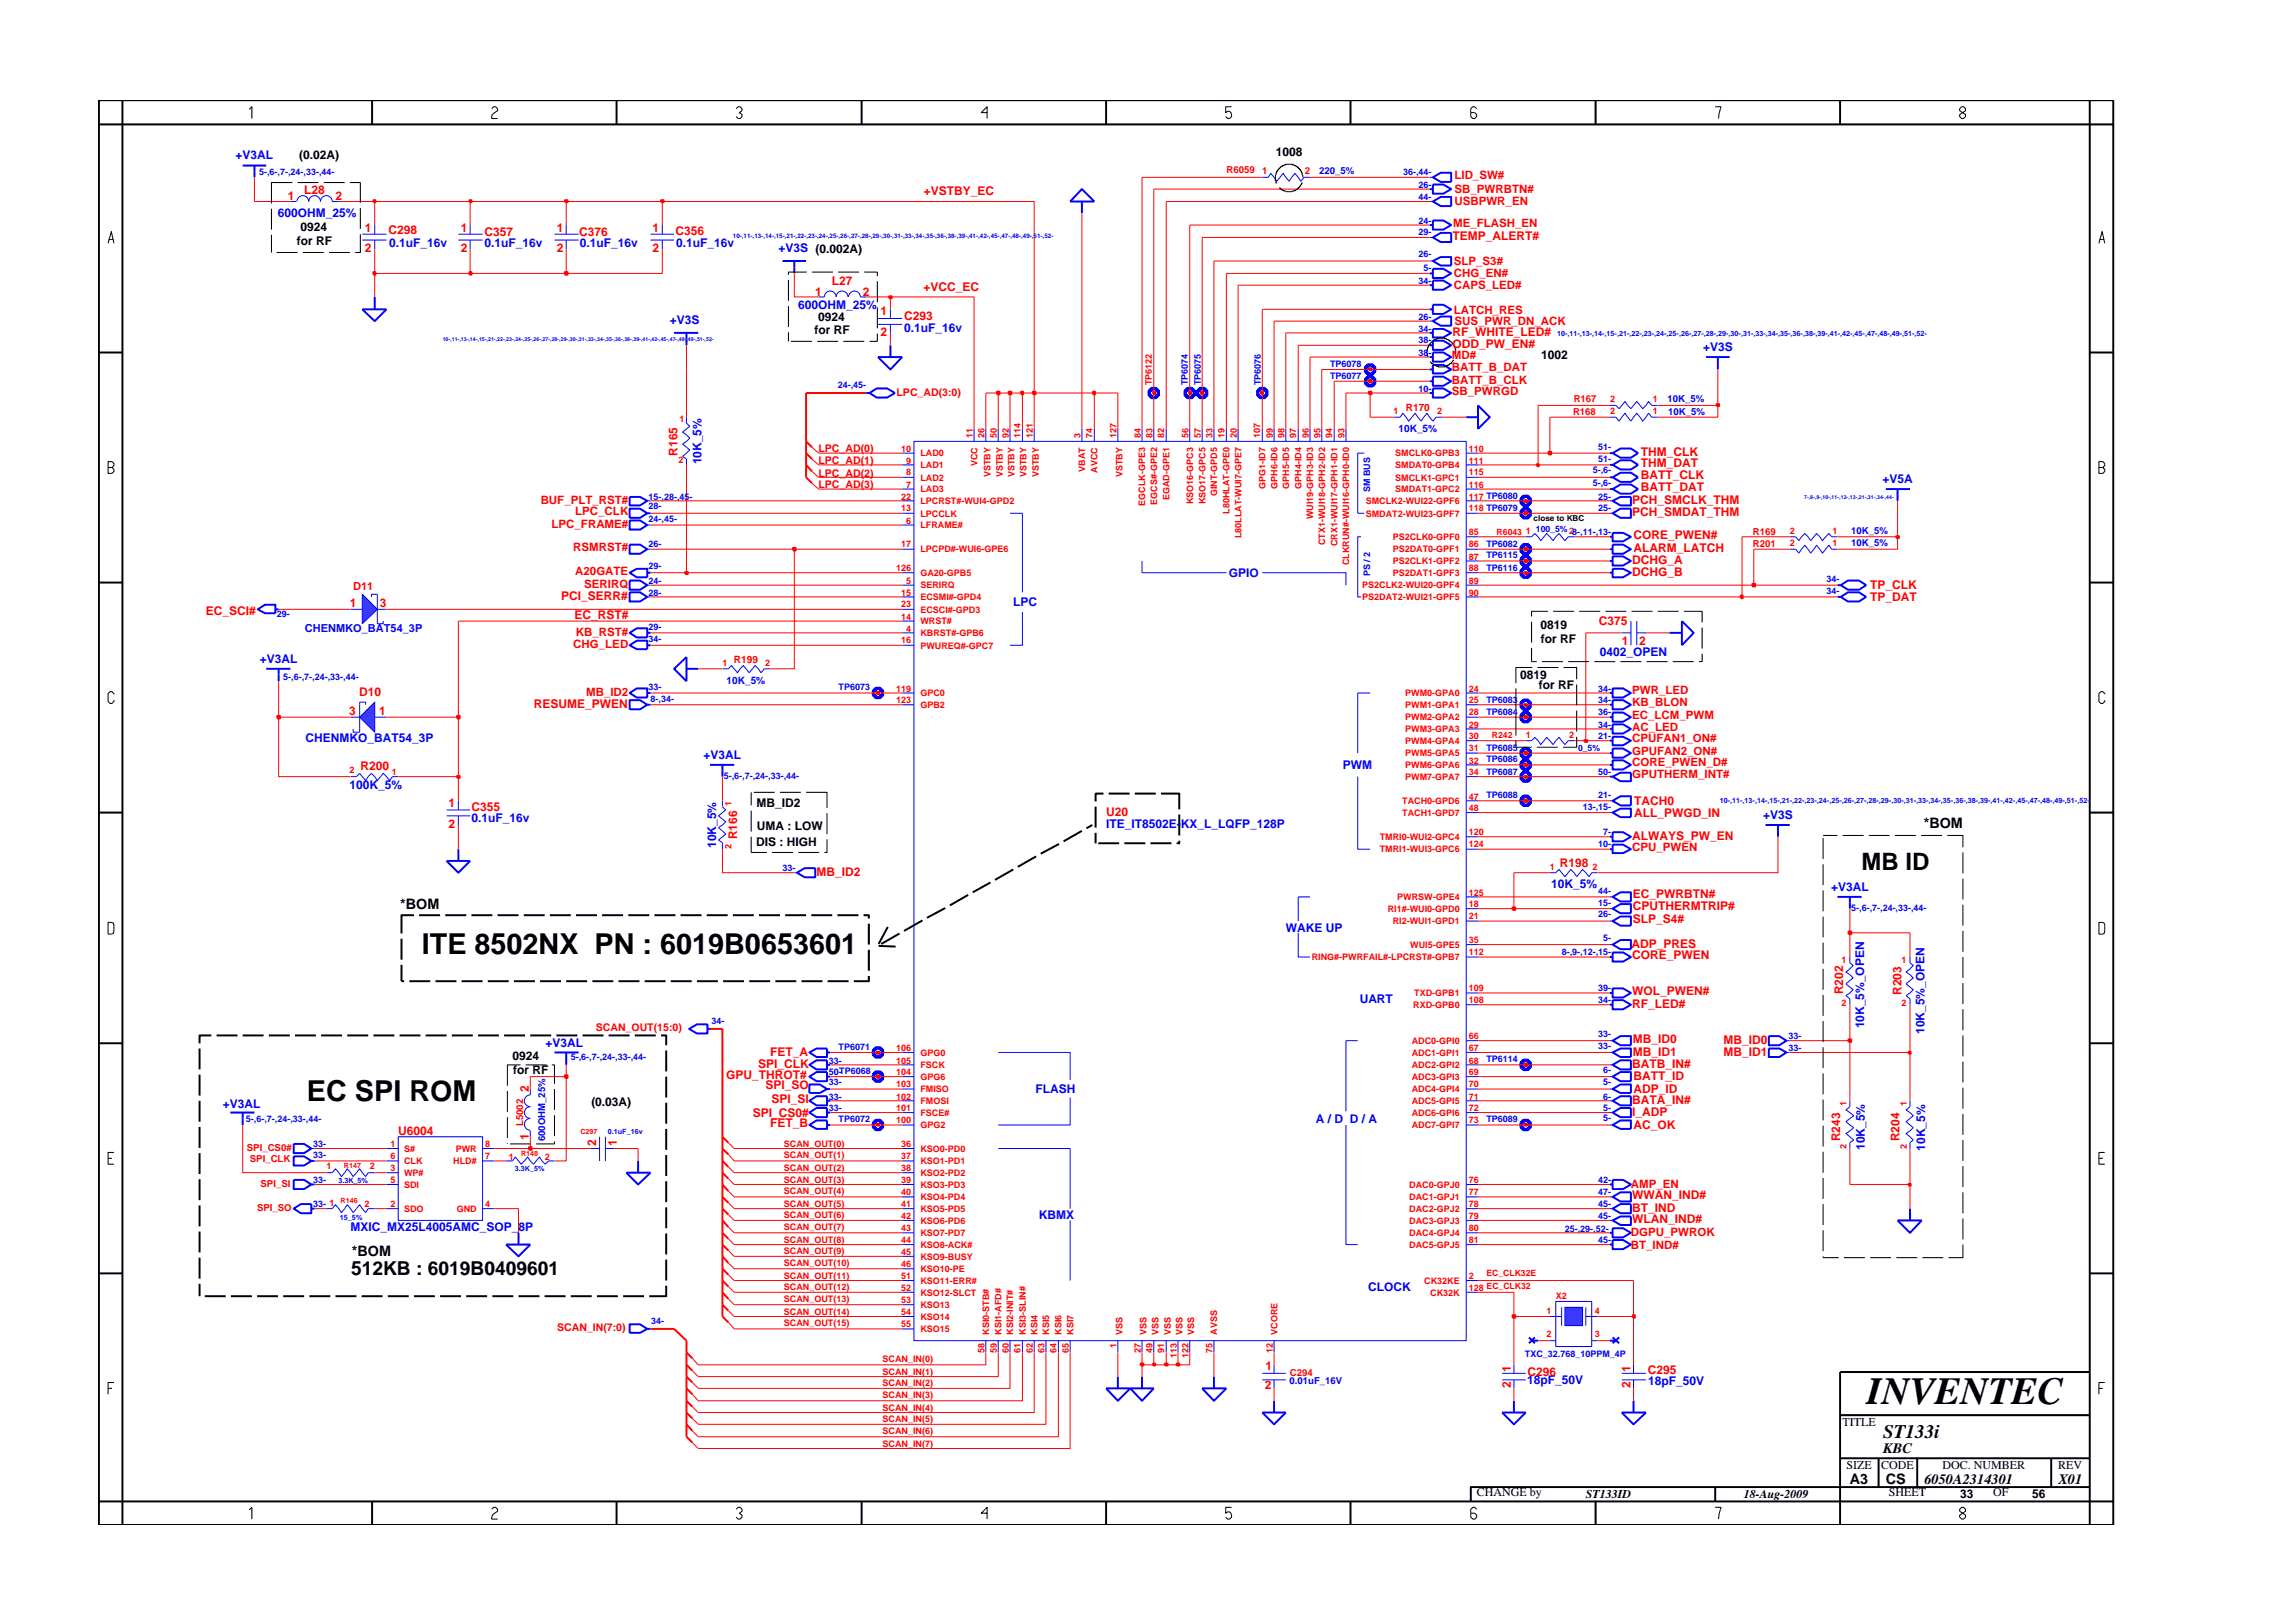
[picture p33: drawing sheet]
<svg xmlns="http://www.w3.org/2000/svg" width="297mm" height="210mm" viewBox="0 0 297 210" stroke-linecap="round" stroke-linejoin="round" font-family="sans-serif">
<defs><g id="words">
<text font-size="5" x="241.8" y="181.9">INVENTEC</text>
<g font-size="3.7">
<text x="54.6" y="123.6">ITE 8502NX PN : 6019B0653601</text>
<text x="39.8" y="142.6">EC SPI ROM</text>
</g>
<text font-size="3.1" x="241.2" y="112.7">MB ID</text>
<g font-size="2.5">
<text x="45.5" y="165.2">512KB : 6019B0409601</text>
<text x="244" y="186.3">ST133i</text>
</g>
<g font-size="1.9">
<text x="249.2" y="107.3">*BOM</text>
<text x="51.8" y="117.7">*BOM</text>
<text x="45.6" y="162.7">*BOM</text>
<text x="244" y="188.2">KBC</text>
<text x="239.6" y="192.2">A3</text>
<text x="244.3" y="192.3">CS</text>
<text x="249.3" y="192.2">6050A2314301</text>
<text x="266.6" y="192.2">X01</text>
</g>
<g font-size="1.6" fill="#00f">
<text x="30.5" y="20.6">+V3AL</text>
<text x="36" y="28.1">600OHM_25%</text>
<text x="50.4" y="32">0.1uF_16v</text>
<text x="62.8" y="32">0.1uF_16v</text>
<text x="75.1" y="31.9">0.1uF_16v</text>
<text x="87.6" y="32">0.1uF_16v</text>
<text x="100.8" y="32.7">+V3S (0.002A)</text>
<text x="86.8" y="42">+V3S</text>
<text x="103.4" y="40.1">600OHM_25%</text>
<text x="117.1" y="43">0.1uF_16v</text>
<text x="220.6" y="45.5">+V3S</text>
<text x="90.9" y="60.2" transform="rotate(-90 90.9 60.2)">10K_5%</text>
<text x="243.9" y="62.6">+V5A</text>
<text x="159.2" y="74.8">GPIO</text>
<text x="131.3" y="78.5">LPC</text>
<text x="33.7" y="85.9">+V3AL</text>
<text x="207.2" y="84.9">0402_OPEN</text>
<text x="39.6" y="96.1">CHENMKO_BAT54_3P</text>
<text x="91.1" y="98.3">+V3AL</text>
<text x="173.9" y="99.7">PWM</text>
<text x="45.3" y="102.2">100K_5%</text>
<text x="61.1" y="106.5">0.1uF_16v</text>
<text x="143.3" y="107.2">ITE_IT8502E-KX_L_LQFP_128P</text>
<text x="228.4" y="106.1">+V3S</text>
<text x="92.8" y="109.9" transform="rotate(-90 92.8 109.9)">10K_5%</text>
<text x="200.9" y="115">10K_5%</text>
<text x="237.2" y="115.4">+V3AL</text>
<text x="166.6" y="120.7">WAKE UP</text>
<text x="176.1" y="130">UART</text>
<text x="70.7" y="135.6">+V3AL</text>
<text x="241.5" y="133.2" transform="rotate(-90 241.5 133.2)">10K_5%_OPEN</text>
<text x="249.3" y="134" transform="rotate(-90 249.3 134)">10K_5%_OPEN</text>
<text x="28.8" y="143.6">+V3AL</text>
<text x="134.1" y="141.6">FLASH</text>
<text x="170.5" y="145.5">A / D D / A</text>
<text x="241.6" y="149" transform="rotate(-90 241.6 149)">10K_5%</text>
<text x="249.4" y="149.1" transform="rotate(-90 249.4 149.1)">10K_5%</text>
<text x="45.4" y="159.5">MXIC_MX25L4005AMC_SOP_8P</text>
<text x="134.6" y="157.9">KBMX</text>
<text x="177.2" y="167.2">CLOCK</text>
<text x="197.8" y="179.3">18pF_50V</text>
<text x="213.5" y="179.4">18pF_50V</text>
</g>
<g font-size="1.6">
<text x="38.8" y="20.7">(0.02A)</text>
<text x="165.3" y="20.2">1008</text>
<text x="38.9" y="30">0924</text>
<text x="38.5" y="31.8">for RF</text>
<text x="106" y="41.6">0924</text>
<text x="105.5" y="43.3">for RF</text>
<text x="199.6" y="46.6">1002</text>
<text x="199.6" y="81.5">0819</text>
<text x="199.6" y="83.3">for RF</text>
<text x="196.9" y="88">0819</text>
<text x="199.3" y="89.2">for RF</text>
<text x="98" y="104.5">MB_ID2</text>
<text x="98" y="107.5">UMA : LOW</text>
<text x="98" y="109.6">DIS : HIGH</text>
<text x="66.4" y="137.3">0924</text>
<text x="66.5" y="139.1">for RF</text>
<text x="76.6" y="143.3">(0.03A)</text>
<text x="238.7" y="184.8">TITLE</text>
<text x="239.2" y="190.4">SIZE</text>
<text x="243.7" y="190.4">CODE</text>
<text x="251.6" y="190.4">DOC. NUMBER</text>
<text x="266.6" y="190.4">REV</text>
<text x="191.3" y="193.8">CHANGE by</text>
<text x="205.4" y="194.1">ST133ID</text>
<text x="225.9" y="194.1">18-Aug-2009</text>
<text x="244.7" y="193.8">SHEET</text>
<text x="253.9" y="194.1">33</text>
<text x="258.2" y="193.8">OF</text>
<text x="263.3" y="194.1">56</text>
</g>
<g font-size="1.6" fill="#f00">
<text x="37.3" y="25.9">1</text>
<text x="39.4" y="25.1">L28</text>
<text x="43.5" y="25.9">2</text>
<text x="119.7" y="25.2">+VSTBY_EC</text>
<text x="47.3" y="30">1</text>
<text x="47.3" y="32.7">2</text>
<text x="50.3" y="30.3">C298</text>
<text x="59.7" y="30">1</text>
<text x="59.7" y="32.7">2</text>
<text x="62.8" y="30.6">C357</text>
<text x="72.1" y="30">1</text>
<text x="72.1" y="32.7">2</text>
<text x="75" y="30.6">C376</text>
<text x="84.5" y="30">1</text>
<text x="84.5" y="32.7">2</text>
<text x="87.5" y="30.5">C356</text>
<text x="188.2" y="31.1">TEMP_ALERT#</text>
<text x="105.6" y="38.3">1</text>
<text x="107.7" y="36.9">L27</text>
<text x="111.8" y="38.3">2</text>
<text x="114.1" y="40.8">1</text>
<text x="117.1" y="41.4">C293</text>
<text x="119.6" y="37.7">+VCC_EC</text>
<text x="114.1" y="43.5">2</text>
<text x="188.2" y="43.5">RF_WHITE_LED#</text>
<text x="188.2" y="45.1">ODD_PW_EN#</text>
<text x="87.7" y="59" transform="rotate(-90 87.7 59)">R165</text>
<text x="212.5" y="59">THM_CLK</text>
<text x="211.4" y="65.3">PCH_SMCLK_THM</text>
<text x="212.5" y="62.1">BATT_CLK</text>
<text x="212.5" y="63.7">BATT_DAT</text>
<text x="212.5" y="60.5">THM_DAT</text>
<text x="211.4" y="66.8">PCH_SMDAT_THM</text>
<text x="211.6" y="71.5">ALARM_LATCH</text>
<text x="211.6" y="69.9">CORE_PWEN#</text>
<text x="72.7" y="77.7">PCI_SERR#</text>
<text x="211.4" y="73.1">DCHG_A</text>
<text x="211.4" y="74.6">DCHG_B</text>
<text x="242.3" y="76.3">TP_CLK</text>
<text x="242.3" y="77.8">TP_DAT</text>
<text x="26.7" y="79.7">EC_SCI#</text>
<text x="45.3" y="78.6">1</text>
<text x="49.2" y="78.6">3</text>
<text x="74.4" y="80.2">EC_RST#</text>
<text x="207.1" y="81">C375</text>
<text x="210.1" y="83.6">1</text>
<text x="212.4" y="83.6">2</text>
<text x="45.2" y="92.6">3</text>
<text x="46.5" y="90.1">D10</text>
<text x="49.1" y="92.6">1</text>
<text x="69.1" y="91.8">RESUME_PWEN</text>
<text x="46.7" y="99.7">R200</text>
<text x="58.1" y="104.5">1</text>
<text x="58.1" y="107.2">2</text>
<text x="61.1" y="105">C355</text>
<text x="143.3" y="105.7">U20</text>
<text x="211.7" y="104.3">TACH0</text>
<text x="211.7" y="105.8">ALL_PWGD_IN</text>
<text x="95.5" y="108.7" transform="rotate(-90 95.5 108.7)">R166</text>
<text x="105.8" y="113.5">MB_ID2</text>
<text x="202" y="112.3">R198</text>
<text x="211.4" y="108.8">ALWAYS_PW_EN</text>
<text x="211.5" y="117.9">CPUTHERMTRIP#</text>
<text x="211.5" y="119.6">SLP_S4#</text>
<text x="211.5" y="116.3">EC_PWRBTN#</text>
<text x="211.4" y="122.9">ADP_PRES</text>
<text x="211.4" y="124.3">CORE_PWEN</text>
<text x="211.4" y="130.6">RF_LED#</text>
<text x="211.4" y="128.9">WOL_PWEN#</text>
<text x="238.8" y="128.8" transform="rotate(-90 238.8 128.8)">R202</text>
<text x="246.3" y="128.9" transform="rotate(-90 246.3 128.9)">R203</text>
<text x="99.8" y="136.7">FET_A</text>
<text x="211.5" y="135.1">MB_ID0</text>
<text x="211.5" y="136.7">MB_ID1</text>
<text x="223.3" y="135.2">MB_ID0</text>
<text x="223.3" y="136.7">MB_ID1</text>
<text x="68.5" y="141.4" transform="rotate(-90 68.5 141.4)">2</text>
<text x="94.1" y="139.8">GPU_THROT#</text>
<text x="98.2" y="138.3">SPI_CLK</text>
<text x="99.1" y="141.1">SPI_SO</text>
<text x="99.9" y="142.9">SPI_SI</text>
<text x="211.4" y="138.3">BATB_IN#</text>
<text x="211.4" y="143">BATA_IN#</text>
<text x="211.6" y="140">BATT_ID</text>
<text x="211.6" y="141.6">ADP_ID</text>
<text x="51.6" y="147.1">U6004</text>
<text x="68.5" y="147.7" transform="rotate(-90 68.5 147.7)">1</text>
<text x="77.2" y="148.4" transform="rotate(-90 77.2 148.4)">2</text>
<text x="79.9" y="148.4" transform="rotate(-90 79.9 148.4)">1</text>
<text x="97.5" y="144.7">SPI_CS0#</text>
<text x="99.8" y="146.1">FET_B</text>
<text x="211.4" y="144.5">I_ADP</text>
<text x="211.6" y="146.2">AC_OK</text>
<text x="238.4" y="147.8" transform="rotate(-90 238.4 147.8)">R243</text>
<text x="246.1" y="147.8" transform="rotate(-90 246.1 147.8)">R204</text>
<text x="211.4" y="155.4">WWAN_IND#</text>
<text x="211.4" y="157">BT_IND</text>
<text x="211.4" y="158.5">WLAN_IND#</text>
<text x="163.9" y="179.9">2</text>
<text x="163.9" y="177.4">1</text>
<text x="195.7" y="179.9" transform="rotate(-90 195.7 179.9)">2</text>
<text x="195.7" y="177.7" transform="rotate(-90 195.7 177.7)">1</text>
<text x="197.9" y="178.3">C296</text>
<text x="211.2" y="179.9" transform="rotate(-90 211.2 179.9)">2</text>
<text x="211.2" y="177.7" transform="rotate(-90 211.2 177.7)">1</text>
<text x="213.5" y="178">C295</text>
</g>
<g font-size="1.5" fill="#f00">
<text x="188.4" y="23.2">LID_SW#</text>
<text x="188.2" y="29.4">ME_FLASH_EN</text>
<text x="188.4" y="25">SB_PWRBTN#</text>
<text x="188.4" y="26.6">USBPWR_EN</text>
<text x="188.3" y="34.3">SLP_S3#</text>
<text x="188.3" y="35.9">CHG_EN#</text>
<text x="188.3" y="37.4">CAPS_LED#</text>
<text x="188.3" y="40.6">LATCH_RES</text>
<text x="188.1" y="46.5">MD#</text>
<text x="188.4" y="42.1">SUS_PWR_DN_ACK</text>
<text x="188.1" y="49.8">BATT_B_CLK</text>
<text x="188.1" y="48.1">BATT_B_DAT</text>
<text x="188.1" y="51.2">SB_PWRGD</text>
<text x="70" y="65.3">BUF_PLT_RST#</text>
<text x="71.5" y="68.4">LPC_FRAME#</text>
<text x="74.3" y="71.4">RSMRST#</text>
<text x="74.5" y="66.8">LPC_CLK</text>
<text x="74.5" y="74.5">A20GATE</text>
<text x="75.7" y="76.2">SERIRQ</text>
<text x="74.3" y="83.9">CHG_LED</text>
<text x="74.6" y="82.4">KB_RST#</text>
<text x="211.4" y="89.9">PWR_LED</text>
<text x="75.9" y="90.1">MB_ID2</text>
<text x="211.4" y="93.1">EC_LCM_PWM</text>
<text x="211.4" y="94.6">AC_LED</text>
<text x="211.4" y="91.5">KB_BLON</text>
<text x="211.4" y="96.2">CPUFAN1_ON#</text>
<text x="211.4" y="97.8">GPUFAN2_ON#</text>
<text x="211.4" y="99.3">CORE_PWEN_D#</text>
<text x="211.4" y="100.8">GPUTHERM_INT#</text>
<text x="211.4" y="110.3">CPU_PWEN</text>
<text x="211.3" y="153.9">AMP_EN</text>
<text x="211.3" y="161.9">BT_IND#</text>
<text x="211.3" y="160.1">DGPU_PWROK</text>
</g>
<g font-size="1.4" fill="#f00">
<text x="116.1" y="51.2">LPC_AD(3:0)</text>
<text x="106" y="58.6">LPC_AD(0)</text>
<text x="106" y="60.1">LPC_AD(1)</text>
<text x="106" y="61.8">LPC_AD(2)</text>
<text x="106" y="63.3">LPC_AD(3)</text>
<text x="45.8" y="76.4">D11</text>
<text x="77.2" y="133.6">SCAN_OUT(15:0)</text>
<text x="72.2" y="172.5">SCAN_IN(7:0)</text>
</g>
<text font-size="1.4" fill="#00f" x="39.5" y="81.9">CHENMKO_BAT54_3P</text>
<g font-size="1.3" fill="#f00">
<text x="182.1" y="53.3">R170</text>
<text x="95.1" y="85.9">R199</text>
</g>
<g font-size="1.3" fill="#00f">
<text x="181.2" y="56">10K_5%</text>
<text x="94.1" y="88.6">10K_5%</text>
</g>
<g font-size="1.2" fill="#00f">
<text x="33.6" y="22.6">5-,6-,7-,24-,33-,44-</text>
<text x="170.9" y="22.5">220_5%</text>
<text x="181.8" y="22.6">36-,44-</text>
<text x="183.8" y="29">24-</text>
<text x="183.8" y="25.9">44-</text>
<text x="183.8" y="24.3">26-</text>
<text x="183.8" y="30.5">29-</text>
<text x="183.8" y="33.3">26-</text>
<text x="184.4" y="35.2">5-</text>
<text x="183.8" y="36.8">34-</text>
<text x="183.8" y="41.4">26-</text>
<text x="172.3" y="47.5">TP6078</text>
<text x="183.8" y="44.4">38-</text>
<text x="183.8" y="43">34-</text>
<text x="183.8" y="46.1">38-</text>
<text x="108.5" y="50.3">24-,45-</text>
<text x="153.9" y="49.9" transform="rotate(-90 153.9 49.9)">TP6074</text>
<text x="155.6" y="49.9" transform="rotate(-90 155.6 49.9)">TP6075</text>
<text x="163.4" y="49.9" transform="rotate(-90 163.4 49.9)">TP6076</text>
<text x="172.3" y="49.1">TP6077</text>
<text x="183.8" y="50.7">10-</text>
<text x="216" y="52">10K_5%</text>
<text x="216.1" y="53.7">10K_5%</text>
<text x="207" y="58.3">51-</text>
<text x="207" y="59.8">51-</text>
<text x="84" y="64.7">15-,28-,45-</text>
<text x="84" y="65.9">28-</text>
<text x="177.5" y="63.8" transform="rotate(-90 177.5 63.8)">SM BUS</text>
<text x="206.3" y="61.3">5-,6-</text>
<text x="206.3" y="62.9">5-,6-</text>
<text x="207" y="64.7">25-</text>
<text x="84" y="67.6">24-,45-</text>
<text x="84" y="70.9">26-</text>
<text x="192.5" y="70.8">TP6082</text>
<text x="207" y="66.2">25-</text>
<text x="239.8" y="69.1">10K_5%</text>
<text x="239.8" y="70.7">10K_5%</text>
<text x="84" y="75.6">24-</text>
<text x="84" y="77.2">28-</text>
<text x="84" y="73.7">29-</text>
<text x="177.5" y="74.6" transform="rotate(-90 177.5 74.6)">PS / 2</text>
<text x="192.5" y="73.9">TP6116</text>
<text x="192.5" y="72.3">TP6115</text>
<text x="236.6" y="75.4">34-</text>
<text x="236.6" y="76.9">34-</text>
<text x="35.8" y="80">29-</text>
<text x="84" y="81.6">29-</text>
<text x="84" y="83.2">34-</text>
<text x="36.7" y="88.1">5-,6-,7-,24-,33-,44-</text>
<text x="84" y="89.4">33-</text>
<text x="108.6" y="89.4">TP6073</text>
<text x="207" y="89.6">34-</text>
<text x="84.3" y="90.9">8-,34-</text>
<text x="192.5" y="91">TP6083</text>
<text x="192.5" y="92.6">TP6084</text>
<text x="207" y="94.3">34-</text>
<text x="207" y="95.8">21-</text>
<text x="207" y="92.7">36-</text>
<text x="207" y="91.1">34-</text>
<text x="93.8" y="101">5-,6-,7-,24-,33-,44-</text>
<text x="192.5" y="98.7">TP6086</text>
<text x="192.5" y="100.4">TP6087</text>
<text x="192.5" y="97.2">TP6085</text>
<text x="207" y="100.4">50-</text>
<text x="192.5" y="103.4">TP6088</text>
<text x="205" y="104.9">13-,15-</text>
<text x="207" y="103.4">21-</text>
<text x="101.4" y="112.9">33-</text>
<text x="207" y="109.8">10-</text>
<text x="207.7" y="108.2">7-</text>
<text x="207" y="117.4">15-</text>
<text x="207" y="115.8">44-</text>
<text x="207" y="118.7">26-</text>
<text x="239.8" y="118">5-,6-,7-,24-,33-,44-</text>
<text x="202.3" y="123.7">8-,9-,12-,15-</text>
<text x="207.7" y="121.9">5-</text>
<text x="207" y="128.4">39-</text>
<text x="207" y="129.9">34-</text>
<text x="73.9" y="137.4">5-,6-,7-,24-,33-,44-</text>
<text x="92.2" y="132.6">34-</text>
<text x="107.4" y="137.8">33-</text>
<text x="108.6" y="136.1">TP6071</text>
<text x="192.5" y="137.6">TP6114</text>
<text x="207" y="134.3">33-</text>
<text x="207" y="135.9">33-</text>
<text x="231.7" y="136.2">33-</text>
<text x="231.7" y="134.6">33-</text>
<text x="107.4" y="140.6">33-</text>
<text x="107.4" y="142.4">33-</text>
<text x="107.4" y="144">33-</text>
<text x="107.4" y="139.3">50-TP6068</text>
<text x="207.7" y="142.4">6-</text>
<text x="207.7" y="139">6-</text>
<text x="207.7" y="144">5-</text>
<text x="207.7" y="140.6">5-</text>
<text x="31.9" y="145.3">5-,6-,7-,24-,33-,44-</text>
<text x="40.6" y="148.5">33-</text>
<text x="70.6" y="147.9" transform="rotate(-90 70.6 147.9)">600OHM_25%</text>
<text x="108.6" y="145.4">TP6072</text>
<text x="192.5" y="145.4">TP6089</text>
<text x="207.7" y="145.2">5-</text>
<text x="40.6" y="153.2">33-</text>
<text x="40.6" y="150.1">33-</text>
<text x="207" y="154.8">47-</text>
<text x="207" y="153.3">42-</text>
<text x="40.6" y="156.3">33- 1</text>
<text x="202.7" y="159.5">25-,29-,52-</text>
<text x="207" y="161.1">45-</text>
<text x="207" y="157.9">45-</text>
<text x="207" y="156.4">45-</text>
<text x="84.4" y="171.6">34-</text>
<text x="167" y="179.2">0.01uF_16V</text>
<text x="197.5" y="175.8">TXC_32.768_10PPM_4P</text>
</g>
<g font-size="1.2" fill="#f00">
<text x="158.9" y="22.5">R6059</text>
<text x="163.5" y="22.5">1</text>
<text x="169" y="22.5">2</text>
<text x="149.2" y="49.9" transform="rotate(-90 149.2 49.9)">TP6122</text>
<text x="180.5" y="53.6">1</text>
<text x="186.2" y="53.6">2</text>
<text x="203.8" y="53.8">R168</text>
<text x="203.9" y="52">R167</text>
<text x="208.6" y="52.1">2</text>
<text x="208.6" y="53.6">2</text>
<text x="214.1" y="52.1">1</text>
<text x="214.1" y="53.6">1</text>
<text x="87.9" y="60">2</text>
<text x="88" y="54.7">1</text>
<text x="116.8" y="58.5">10</text>
<text x="119.2" y="59.1">LAD0</text>
<text x="126" y="56.8" transform="rotate(-90 126 56.8)">11</text>
<text x="127.5" y="56.8" transform="rotate(-90 127.5 56.8)">26</text>
<text x="129.1" y="56.8" transform="rotate(-90 129.1 56.8)">50</text>
<text x="130.7" y="56.8" transform="rotate(-90 130.7 56.8)">92</text>
<text x="132.2" y="56.8" transform="rotate(-90 132.2 56.8)">114</text>
<text x="133.8" y="56.8" transform="rotate(-90 133.8 56.8)">121</text>
<text x="140" y="56.8" transform="rotate(-90 140 56.8)">3</text>
<text x="141.5" y="56.8" transform="rotate(-90 141.5 56.8)">74</text>
<text x="144.6" y="56.8" transform="rotate(-90 144.6 56.8)">127</text>
<text x="147.8" y="56.8" transform="rotate(-90 147.8 56.8)">84</text>
<text x="149.3" y="56.8" transform="rotate(-90 149.3 56.8)">83</text>
<text x="150.8" y="56.8" transform="rotate(-90 150.8 56.8)">82</text>
<text x="154" y="56.8" transform="rotate(-90 154 56.8)">56</text>
<text x="155.6" y="56.8" transform="rotate(-90 155.6 56.8)">57</text>
<text x="157.1" y="56.8" transform="rotate(-90 157.1 56.8)">33</text>
<text x="158.6" y="56.8" transform="rotate(-90 158.6 56.8)">19</text>
<text x="160.2" y="56.8" transform="rotate(-90 160.2 56.8)">20</text>
<text x="163.3" y="56.8" transform="rotate(-90 163.3 56.8)">107</text>
<text x="164.9" y="56.8" transform="rotate(-90 164.9 56.8)">99</text>
<text x="166.4" y="56.8" transform="rotate(-90 166.4 56.8)">98</text>
<text x="167.9" y="56.8" transform="rotate(-90 167.9 56.8)">97</text>
<text x="169.5" y="56.8" transform="rotate(-90 169.5 56.8)">96</text>
<text x="171.1" y="56.8" transform="rotate(-90 171.1 56.8)">95</text>
<text x="172.6" y="56.8" transform="rotate(-90 172.6 56.8)">94</text>
<text x="174.2" y="56.8" transform="rotate(-90 174.2 56.8)">93</text>
<text x="180.7" y="59.1">SMCLK0-GPB3</text>
<text x="190.3" y="58.5">110</text>
<text x="116.8" y="64.7">22</text>
<text x="117.4" y="60.1">9</text>
<text x="117.4" y="61.6">8</text>
<text x="117.4" y="63.2">7</text>
<text x="119.2" y="62.3">LAD2</text>
<text x="119.2" y="63.8">LAD3</text>
<text x="119.2" y="65.3">LPCRST#-WUI4-GPD2</text>
<text x="119.2" y="60.7">LAD1</text>
<text x="126.6" y="60.4" transform="rotate(-90 126.6 60.4)">VCC</text>
<text x="128.3" y="61.8" transform="rotate(-90 128.3 61.8)">VSTBY</text>
<text x="129.9" y="61.8" transform="rotate(-90 129.9 61.8)">VSTBY</text>
<text x="131.4" y="61.8" transform="rotate(-90 131.4 61.8)">VSTBY</text>
<text x="133" y="61.8" transform="rotate(-90 133 61.8)">VSTBY</text>
<text x="134.6" y="61.8" transform="rotate(-90 134.6 61.8)">VSTBY</text>
<text x="140.6" y="61.1" transform="rotate(-90 140.6 61.1)">VBAT</text>
<text x="142.2" y="61.2" transform="rotate(-90 142.2 61.2)">AVCC</text>
<text x="145.4" y="61.8" transform="rotate(-90 145.4 61.8)">VSTBY</text>
<text x="148.4" y="65.5" transform="rotate(-90 148.4 65.5)">EGCLK-GPE3</text>
<text x="149.9" y="65.4" transform="rotate(-90 149.9 65.4)">EGCS#-GPE2</text>
<text x="151.5" y="64.8" transform="rotate(-90 151.5 64.8)">EGAD-GPE1</text>
<text x="154.5" y="65.3" transform="rotate(-90 154.5 65.3)">KSO16-GPC3</text>
<text x="156.2" y="65.3" transform="rotate(-90 156.2 65.3)">KSO17-GPC5</text>
<text x="157.7" y="64.3" transform="rotate(-90 157.7 64.3)">GINT-GPD5</text>
<text x="163.9" y="63.4" transform="rotate(-90 163.9 63.4)">GPG1-ID7</text>
<text x="165.5" y="63.3" transform="rotate(-90 165.5 63.3)">GPH6-ID6</text>
<text x="167" y="63.3" transform="rotate(-90 167 63.3)">GPH5-ID5</text>
<text x="168.6" y="63.3" transform="rotate(-90 168.6 63.3)">GPH4-ID4</text>
<text x="176.9" y="65.3">SMCLK2-WUI22-GPF6</text>
<text x="180.7" y="63.8">SMDAT1-GPC2</text>
<text x="180.7" y="62.3">SMCLK1-GPC1</text>
<text x="180.7" y="60.7">SMDAT0-GPB4</text>
<text x="190.3" y="61.6">115</text>
<text x="190.3" y="64.7">117 TP6080</text>
<text x="190.3" y="60.1">111</text>
<text x="190.3" y="63.2">116</text>
<text x="116.8" y="66.2">13</text>
<text x="116.8" y="70.9">17</text>
<text x="117.4" y="67.8">6</text>
<text x="119.2" y="68.4">LFRAME#</text>
<text x="119.2" y="66.9">LPCCLK</text>
<text x="119.2" y="71.6">LPCPD#-WUI6-GPE6</text>
<text x="159.3" y="66.6" transform="rotate(-90 159.3 66.6)">L80HLAT-GPE0</text>
<text x="160.8" y="69.7" transform="rotate(-90 160.8 69.7)">L80LLAT-WUI7-GPE7</text>
<text x="170.1" y="67.3" transform="rotate(-90 170.1 67.3)">WUI19-GPH3-ID3</text>
<text x="171.6" y="70.6" transform="rotate(-90 171.6 70.6)">CTX1-WUI18-GPH2-ID2</text>
<text x="173.3" y="70.8" transform="rotate(-90 173.3 70.8)">CRX1-WUI17-GPH1-ID1</text>
<text x="176.9" y="66.9">SMDAT2-WUI23-GPF7</text>
<text x="180.4" y="70">PS2CLK0-GPF0</text>
<text x="180.4" y="71.6">PS2DAT0-GPF1</text>
<text x="190.3" y="66.2">118 TP6079</text>
<text x="190.3" y="69.4">85</text>
<text x="190.3" y="70.9">86</text>
<text x="197.6" y="69.2">1</text>
<text x="203.3" y="69.2">28-,11-,13-</text>
<text x="227.1" y="69.4">R169</text>
<text x="227.1" y="70.9">R201</text>
<text x="231.8" y="69.2">2</text>
<text x="231.8" y="70.7">2</text>
<text x="237.4" y="69.2">1</text>
<text x="237.4" y="70.7">1</text>
<text x="116.1" y="74">126</text>
<text x="116.8" y="77.2">15</text>
<text x="117.4" y="75.6">5</text>
<text x="119.2" y="76.2">SERIRQ</text>
<text x="119.2" y="74.6">GA20-GPB5</text>
<text x="119.2" y="77.8">ECSMI#-GPD4</text>
<text x="174.8" y="73.2" transform="rotate(-90 174.8 73.2)">CLKRUN#-WUI16-GPH0-ID0</text>
<text x="176.5" y="77.8">PS2DAT2-WUI21-GPF5</text>
<text x="176.5" y="76.2">PS2CLK2-WUI20-GPF4</text>
<text x="180.4" y="74.6">PS2DAT1-GPF3</text>
<text x="180.4" y="73.1">PS2CLK1-GPF2</text>
<text x="190.3" y="74">88</text>
<text x="190.3" y="77.2">90</text>
<text x="190.3" y="72.5">87</text>
<text x="190.3" y="75.6">89</text>
<text x="116.8" y="80.3">14</text>
<text x="116.8" y="83.3">16</text>
<text x="116.8" y="78.7">23</text>
<text x="117.4" y="81.8">4</text>
<text x="119.2" y="80.9">WRST#</text>
<text x="119.2" y="82.4">KBRST#-GPB6</text>
<text x="119.2" y="79.4">ECSCI#-GPD3</text>
<text x="93.6" y="86.3">1</text>
<text x="99.1" y="86.3">2</text>
<text x="116.1" y="89.6">119</text>
<text x="119.2" y="84">PWUREQ#-GPC7</text>
<text x="190.3" y="89.6">24</text>
<text x="116.1" y="91.1">123</text>
<text x="119.2" y="91.7">GPB2</text>
<text x="119.2" y="90.2">GPC0</text>
<text x="182" y="90.2">PWM0-GPA0</text>
<text x="182" y="91.7">PWM1-GPA1</text>
<text x="182" y="93.3">PWM2-GPA2</text>
<text x="182" y="94.9">PWM3-GPA3</text>
<text x="190.3" y="91.1">25</text>
<text x="190.3" y="92.7">28</text>
<text x="190.3" y="94.3">29</text>
<text x="190.3" y="95.8">30</text>
<text x="197.6" y="95.6">1</text>
<text x="203.3" y="95.6">2</text>
<text x="45.3" y="100.1">2</text>
<text x="50.8" y="100.4">1</text>
<text x="182" y="96.4">PWM4-GPA4</text>
<text x="182" y="98">PWM5-GPA5</text>
<text x="182" y="99.5">PWM6-GPA6</text>
<text x="182" y="101">PWM7-GPA7</text>
<text x="190.3" y="97.3">31</text>
<text x="190.3" y="98.9">32</text>
<text x="190.3" y="100.4">34</text>
<text x="94.8" y="104.4" transform="rotate(-90 94.8 104.4)">1</text>
<text x="181.6" y="104.2">TACH0-GPD6</text>
<text x="181.6" y="105.7">TACH1-GPD7</text>
<text x="190.3" y="103.6">47</text>
<text x="190.3" y="105.1">48</text>
<text x="94.8" y="110" transform="rotate(-90 94.8 110)">2</text>
<text x="178.7" y="108.8">TMRI0-WUI2-GPC4</text>
<text x="178.7" y="110.4">TMRI1-WUI3-GPC6</text>
<text x="190.3" y="108.2">120</text>
<text x="190.3" y="109.8">124</text>
<text x="200.8" y="112.7">1</text>
<text x="206.3" y="112.7">2</text>
<text x="179.8" y="118.1">RI1#-WUI0-GPD0</text>
<text x="180.4" y="119.7">RI2-WUI1-GPD1</text>
<text x="181" y="116.6">PWRSW-GPE4</text>
<text x="190.3" y="117.5">18</text>
<text x="190.3" y="119.1">21</text>
<text x="190.3" y="116">125</text>
<text x="169.9" y="124.4">RING#-PWRFAIL#-LPCRST#-GPB7</text>
<text x="182.7" y="122.8">WUI5-GPE5</text>
<text x="190.3" y="123.7">112</text>
<text x="190.3" y="122.2">35</text>
<text x="238.5" y="124.7">1</text>
<text x="246.3" y="124.7">1</text>
<text x="183.1" y="130.6">RXD-GPB0</text>
<text x="183.2" y="129.1">TXD-GPB1</text>
<text x="190.3" y="130">108</text>
<text x="190.3" y="128.4">109</text>
<text x="238.5" y="130.3">2</text>
<text x="246.3" y="130.3">2</text>
<text x="116.1" y="137.8">105</text>
<text x="116.1" y="136.2">106</text>
<text x="119.2" y="136.8">GPG0</text>
<text x="182.9" y="135.2">ADC0-GPI0</text>
<text x="182.9" y="136.8">ADC1-GPI1</text>
<text x="190.3" y="134.6">66</text>
<text x="190.3" y="136.2">67</text>
<text x="190.3" y="137.8">68</text>
<text x="116.1" y="139.3">104</text>
<text x="116.1" y="140.8">103</text>
<text x="116.1" y="142.4">102</text>
<text x="116.1" y="144">101</text>
<text x="119.2" y="138.4">FSCK</text>
<text x="119.2" y="139.9">GPG6</text>
<text x="119.2" y="141.5">FMISO</text>
<text x="119.2" y="143">FMOSI</text>
<text x="182.9" y="138.4">ADC2-GPI2</text>
<text x="182.9" y="139.9">ADC3-GPI3</text>
<text x="182.9" y="141.5">ADC4-GPI4</text>
<text x="182.9" y="143">ADC5-GPI5</text>
<text x="190.3" y="139.3">69</text>
<text x="190.3" y="140.8">70</text>
<text x="190.3" y="142.4">71</text>
<text x="190.3" y="144">72</text>
<text x="239.2" y="143.3" transform="rotate(-90 239.2 143.3)">1</text>
<text x="247" y="143.3" transform="rotate(-90 247 143.3)">1</text>
<text x="32" y="149.1">SPI_CS0#</text>
<text x="50.6" y="148.6">1</text>
<text x="52.4" y="149.2">S#</text>
<text x="59" y="149.2">PWR</text>
<text x="62.9" y="148.6">8</text>
<text x="67.8" y="145.9" transform="rotate(-90 67.8 145.9)">L5002</text>
<text x="101.5" y="148.5">SCAN_OUT(0)</text>
<text x="116.1" y="145.5">100</text>
<text x="116.8" y="148.6">36</text>
<text x="119.2" y="144.6">FSCE#</text>
<text x="119.2" y="146.2">GPG2</text>
<text x="119.2" y="149.2">KSO0-PD0</text>
<text x="182.9" y="144.6">ADC6-GPI6</text>
<text x="182.9" y="146.2">ADC7-GPI7</text>
<text x="190.3" y="145.5">73</text>
<text x="239.2" y="148.8" transform="rotate(-90 239.2 148.8)">2</text>
<text x="247" y="148.8" transform="rotate(-90 247 148.8)">2</text>
<text x="32.4" y="150.6">SPI_CLK</text>
<text x="33.8" y="153.7">SPI_SI</text>
<text x="42.3" y="151.5">1</text>
<text x="47.9" y="151.5">2</text>
<text x="50.6" y="153.3">5</text>
<text x="50.6" y="151.8">3</text>
<text x="50.6" y="150.1">6</text>
<text x="52.4" y="153.9">SDI</text>
<text x="52.4" y="152.3">WP#</text>
<text x="52.4" y="150.8">CLK</text>
<text x="58.7" y="150.8">HLD#</text>
<text x="62.9" y="150.1">7</text>
<text x="65.9" y="150.2">1</text>
<text x="70.6" y="150.2">2</text>
<text x="101.5" y="150.1">SCAN_OUT(1)</text>
<text x="101.5" y="151.7">SCAN_OUT(2)</text>
<text x="101.5" y="153.2">SCAN_OUT(3)</text>
<text x="101.5" y="154.7">SCAN_OUT(4)</text>
<text x="116.8" y="151.8">38</text>
<text x="116.8" y="153.3">39</text>
<text x="116.8" y="154.8">40</text>
<text x="116.8" y="150.1">37</text>
<text x="119.2" y="153.9">KSO3-PD3</text>
<text x="119.2" y="155.5">KSO4-PD4</text>
<text x="119.2" y="152.3">KSO2-PD2</text>
<text x="119.2" y="150.8">KSO1-PD1</text>
<text x="182.6" y="153.9">DAC0-GPJ0</text>
<text x="182.6" y="155.5">DAC1-GPJ1</text>
<text x="190.3" y="153.3">76</text>
<text x="190.3" y="154.8">77</text>
<text x="33.3" y="156.9">SPI_SO</text>
<text x="47.2" y="156.3">2</text>
<text x="50.6" y="156.4">2</text>
<text x="52.4" y="157">SDO</text>
<text x="59.2" y="157">GND</text>
<text x="62.9" y="156.4">4</text>
<text x="101.5" y="156.3">SCAN_OUT(5)</text>
<text x="101.5" y="157.8">SCAN_OUT(6)</text>
<text x="101.5" y="159.4">SCAN_OUT(7)</text>
<text x="101.5" y="161">SCAN_OUT(8)</text>
<text x="116.8" y="156.4">41</text>
<text x="116.8" y="157.9">42</text>
<text x="116.8" y="159.5">43</text>
<text x="116.8" y="161.1">44</text>
<text x="119.2" y="157">KSO5-PD5</text>
<text x="119.2" y="158.5">KSO6-PD6</text>
<text x="119.2" y="160.1">KSO7-PD7</text>
<text x="119.2" y="161.7">KSO8-ACK#</text>
<text x="182.6" y="158.5">DAC3-GPJ3</text>
<text x="182.6" y="160.1">DAC4-GPJ4</text>
<text x="182.6" y="161.7">DAC5-GPJ5</text>
<text x="182.6" y="157">DAC2-GPJ2</text>
<text x="190.3" y="157.9">79</text>
<text x="190.3" y="159.5">80</text>
<text x="190.3" y="161.1">81</text>
<text x="190.3" y="156.4">78</text>
<text x="101.5" y="167.2">SCAN_OUT(12)</text>
<text x="101.5" y="162.5">SCAN_OUT(9)</text>
<text x="101.5" y="164">SCAN_OUT(10)</text>
<text x="101.5" y="165.6">SCAN_OUT(11)</text>
<text x="116.8" y="162.6">45</text>
<text x="116.8" y="164.2">46</text>
<text x="116.8" y="165.7">51</text>
<text x="116.8" y="167.2">52</text>
<text x="119.2" y="163.2">KSO9-BUSY</text>
<text x="119.2" y="164.8">KSO10-PE</text>
<text x="119.2" y="166.3">KSO11-ERR#</text>
<text x="119.2" y="167.8">KSO12-SLCT</text>
<text x="184.5" y="166.3">CK32KE</text>
<text x="185.3" y="167.8">CK32K</text>
<text x="190.3" y="167.2">128 EC_CLK32</text>
<text x="190.3" y="165.7">2</text>
<text x="101.5" y="168.7">SCAN_OUT(13)</text>
<text x="101.5" y="170.3">SCAN_OUT(14)</text>
<text x="101.5" y="171.8">SCAN_OUT(15)</text>
<text x="116.8" y="168.9">53</text>
<text x="116.8" y="170.4">54</text>
<text x="116.8" y="171.9">55</text>
<text x="119.2" y="169.4">KSO13</text>
<text x="119.2" y="171">KSO14</text>
<text x="119.2" y="172.6">KSO15</text>
<text x="128.1" y="172.9" transform="rotate(-90 128.1 172.9)">KSI0-STB#</text>
<text x="129.7" y="172.9" transform="rotate(-90 129.7 172.9)">KSI1-AFD#</text>
<text x="131.3" y="172.9" transform="rotate(-90 131.3 172.9)">KSI2-INIT#</text>
<text x="132.9" y="172.9" transform="rotate(-90 132.9 172.9)">KSI3-SLIN#</text>
<text x="134.4" y="172.9" transform="rotate(-90 134.4 172.9)">KSI4</text>
<text x="135.9" y="172.9" transform="rotate(-90 135.9 172.9)">KSI5</text>
<text x="137.5" y="172.9" transform="rotate(-90 137.5 172.9)">KSI6</text>
<text x="139.1" y="172.9" transform="rotate(-90 139.1 172.9)">KSI7</text>
<text x="145.4" y="172.9" transform="rotate(-90 145.4 172.9)">VSS</text>
<text x="148.5" y="172.9" transform="rotate(-90 148.5 172.9)">VSS</text>
<text x="150.1" y="172.9" transform="rotate(-90 150.1 172.9)">VSS</text>
<text x="151.7" y="172.9" transform="rotate(-90 151.7 172.9)">VSS</text>
<text x="153.2" y="172.9" transform="rotate(-90 153.2 172.9)">VSS</text>
<text x="154.7" y="172.9" transform="rotate(-90 154.7 172.9)">VSS</text>
<text x="157.7" y="172.9" transform="rotate(-90 157.7 172.9)">AVSS</text>
<text x="165.5" y="172.9" transform="rotate(-90 165.5 172.9)">VCORE</text>
<text x="200.3" y="170.2">1</text>
<text x="200.3" y="173.3">2</text>
<text x="201.5" y="168.3">X2</text>
<text x="206.6" y="170.2">4</text>
<text x="206.6" y="173.3">3</text>
<text x="114.3" y="178.1">SCAN_IN(1)</text>
<text x="114.3" y="179.6">SCAN_IN(2)</text>
<text x="114.3" y="176.5">SCAN_IN(0)</text>
<text x="127.5" y="175.3" transform="rotate(-90 127.5 175.3)">58</text>
<text x="129.1" y="175.3" transform="rotate(-90 129.1 175.3)">59</text>
<text x="130.7" y="175.3" transform="rotate(-90 130.7 175.3)">60</text>
<text x="132.2" y="175.3" transform="rotate(-90 132.2 175.3)">61</text>
<text x="133.8" y="175.3" transform="rotate(-90 133.8 175.3)">62</text>
<text x="135.3" y="175.3" transform="rotate(-90 135.3 175.3)">63</text>
<text x="136.8" y="175.3" transform="rotate(-90 136.8 175.3)">64</text>
<text x="138.5" y="175.3" transform="rotate(-90 138.5 175.3)">65</text>
<text x="144.6" y="174.7" transform="rotate(-90 144.6 174.7)">1</text>
<text x="147.8" y="175.3" transform="rotate(-90 147.8 175.3)">27</text>
<text x="149.3" y="175.3" transform="rotate(-90 149.3 175.3)">49</text>
<text x="150.8" y="175.3" transform="rotate(-90 150.8 175.3)">91</text>
<text x="152.4" y="176" transform="rotate(-90 152.4 176)">113</text>
<text x="154" y="176" transform="rotate(-90 154 176)">122</text>
<text x="157.1" y="175.3" transform="rotate(-90 157.1 175.3)">75</text>
<text x="164.9" y="175.3" transform="rotate(-90 164.9 175.3)">12</text>
<text x="167.1" y="178.3">C294</text>
<text x="114.3" y="181.1">SCAN_IN(3)</text>
<text x="114.3" y="182.7">SCAN_IN(4)</text>
<text x="114.3" y="184.3">SCAN_IN(5)</text>
<text x="114.3" y="185.8">SCAN_IN(6)</text>
<text x="114.3" y="187.4">SCAN_IN(7)</text>
</g>
<g font-size="1.1" fill="#f00">
<text x="193.9" y="69.3">R6043</text>
<text x="193.3" y="95.6">R242</text>
<text x="192.5" y="165.4">EC_CLK32E</text>
</g>
<text font-size="1.1" x="198.7" y="67.6">close to KBC</text>
<g font-size="1.1" fill="#00f">
<text x="199" y="68.9">100_5%</text>
<text x="204.4" y="97.2">0_5%</text>
</g>
<g font-size=".9" fill="#00f">
<text x="201.7" y="43.5">10-,11-,13-,14-,15-,21-,22-,23-,24-,25-,26-,27-,28-,29-,30-,31-,33-,34-,35-,36-,38-,39-,41-,42-,45-,47-,48-,49-,51-,52-</text>
<text x="222.8" y="104.1">10-,11-,13-,14-,15-,21-,22-,23-,24-,25-,26-,27-,28-,29-,30-,31-,33-,34-,35-,36-,38-,39-,41-,42-,45-,47-,48-,49-,51-,52-</text>
<text x="78.7" y="146.9">0.1uF_16v</text>
<text x="43.8" y="153.2">3.3K_5%</text>
<text x="66.7" y="151.7">3.3K_5%</text>
<text x="44" y="158">15_5%</text>
</g>
<g font-size=".9" fill="#f00">
<text x="67.5" y="149.7">R148</text>
<text x="75.2" y="146.9">C297</text>
<text x="44.1" y="155.9">R146</text>
<text x="44.5" y="151.3">R147</text>
</g>
<text font-size=".8" fill="#00f" x="94.9" y="30.8">10-,11-,13-,14-,15-,21-,22-,23-,24-,25-,26-,27-,28-,29-,30-,31-,33-,34-,35-,36-,38-,39-,41-,42-,45-,47-,48-,49-,51-,52-</text>
<g font-size=".7" fill="#00f">
<text x="57.3" y="44.1">10-,11-,13-,14-,15-,21-,22-,23-,24-,25-,26-,27-,28-,29-,30-,31-,33-,34-,35-,36-,38-,39-,41-,42-,45-,47-,48-,49-,51-,52-</text>
<text x="233.7" y="64.6">7-,8-,9-,10-,11-,12-,13-,21-,31-,34-,44-</text>
</g>
</g></defs>
<g fill="none" stroke="#00f" stroke-width=".25">
<path d="M31.4 21.4h3.1M33 21.4v1.6M48.5 38.5v1.6M101.4 33.8h3M102.9 33.8v1.6M185.2 36.9h.4M185.6 26.1l1-.6h1.4v1.2h-1.4zM185.6 23l1-.6h1.4v1.2h-1.4zM185.6 33.8l1-.5h1.4v1.1h-1.4zM185.6 36.4h1.4l1 .5-1 .6h-1.4zM185.6 30.8l1-.6h1.4v1.2h-1.4zM46.9 40.1h3.2l-1.6 1.5z"/>
<path d="M112.2 50.9h.4M112.6 50.9l1-.6h1.3l1 .6-1 .6h-1.3zM113.7 46.3h3.2l-1.6 1.6zM115.3 44.7v1.6M185.2 43.1h.4M185.2 50.9h.4M185.2 49.4h.4M185.2 44.7h.4M185.2 46.3h.4M185.6 42.6h1.4l1 .5-1 .6h-1.4zM185.6 50.3h1.4l1 .6-1 .6h-1.4zM185.6 48.8h1.4l1 .6-1 .6h-1.4z"/>
<path d="M185.6 44.1h1.4l1 .6-1 .6h-1.4zM185.6 45.7h1.4l1 .6-1 .5h-1.4zM33.4 78.9l.9-.6h1.4v1.1h-1.4zM35.7 78.9h.4M81.6 67.4h1.3l.9 .6-.9 .6h-1.3zM81.6 64.4h1.3l.9 .5-.9 .6h-1.3zM81.6 65.9h1.3l.9 .6-.9 .6h-1.3zM81.6 76.7h1.3l.9 .6-.9 .6h-1.3zM81.6 74.2l.9-.5h1.3v1.1h-1.3zM81.6 75.2h1.3l.9 .6-.9 .6h-1.3zM83.8 66.5h.5M83.8 74.2h.5"/>
<path d="M208.6 60.2h.3M208.6 63.4h.3M208.6 61.8h.3M208.6 72.7h.3M208.9 60.2l1-.6h1.4l.9 .6-.9 .6h-1.4zM208.9 63.4l1-.6h1.4l.9 .6-.9 .6h-1.4zM208.9 61.8l1-.6h1.4l.9 .6-.9 .6h-1.4zM208.9 72.1h1.4l1 .6-1 .6h-1.4zM238 75.8h.4M238.4 75.8l1-.6h1.4l1 .6-1 .6h-1.4zM244.3 63.4h3.1M245.8 63.4v1.5"/>
<path d="M81.6 82l.9-.6h1.3v1.2h-1.3zM81.6 83.6l.9-.6h1.3v1.1h-1.3zM81.6 90.7h1.3l.9 .6-.9 .6h-1.3zM81.6 89.8l.9-.6h1.3v1.2h-1.3zM83.8 82h.5M83.8 83.6h.5M83.8 91.3h.5M83.8 89.8h.5M92 99.1h3.1M93.6 99.1v1.5M208.6 99.1h.3M208.6 92.9h.3"/>
<path d="M208.6 96h.3M208.6 94.4h.3M208.6 97.6h.3M208.6 89.8h.3M208.9 98.5h1.4l1 .6-1 .6h-1.4zM208.9 92.3h1.4l1 .6-1 .6h-1.4zM208.9 95.4h1.4l1 .6-1 .5h-1.4zM208.9 93.8h1.4l1 .6-1 .6h-1.4zM208.9 97h1.4l1 .6-1 .6h-1.4zM208.9 89.2h1.4l1 .6-1 .6h-1.4zM57.9 111.5h3l-1.5 1.6zM59.4 110v1.5"/>
<path d="M103.2 113.1l1.1-.6h1.3v1.2h-1.3zM208.6 100.6h.3M208.6 110h.3M208.9 117.7l1-.6h1.4v1.2h-1.4zM208.9 100.6l1-.5h1.4v1.1h-1.4zM208.9 109.4h1.4l1 .6-1 .5h-1.4zM228.7 106.9h3.1M230.3 106.9v1.5M238 116.2h3.2M239.6 116.2v1.5M71.8 136.3h3.2M73.3 136.3v1.7"/>
<path d="M89.3 133.3l1-.6h1.3v1.2h-1.3zM91.6 133.3h.4M208.6 128.6h.3M208.9 134.8l1-.6h1.4v1.2h-1.4zM208.9 138l1-.6h1.4v1.1h-1.4zM208.9 128h1.4l1 .6-1 .6h-1.4zM208.9 122.4l1-.6h1.4v1.2h-1.4zM229.1 135.8h1.4l.9 .5-.9 .6h-1.4zM229.1 134.2h1.4l.9 .6-.9 .6h-1.4zM29.8 144.1h3.2M31.4 144.1v1.6M38 152.9h1.4l.9 .5-.9 .6h-1.4z"/>
<path d="M38 156.6l1-.6h1.3v1.2h-1.3zM38 148.2h1.4l.9 .6-.9 .6h-1.4zM38 149.8h1.4l.9 .6-.9 .6h-1.4zM40.3 153.4h.5M40.3 156.6h.5M40.3 150.4h.5M81.1 151.9h3.2l-1.6 1.5zM82.7 150.4v1.5M104.8 140.5h1.4l.9 .6-.9 .5h-1.4zM104.8 144.1l1-.6h1.3v1.2h-1.3zM107.1 144.1h.5M107.1 141.1h.5"/>
<path d="M208.6 159.7h.3M208.9 159.1h1.4l1 .6-1 .6h-1.4zM208.9 158.1l1-.5h1.4v1.1h-1.4zM208.9 142.6l1-.6h1.4v1.2h-1.4zM208.9 156.6l1-.6h1.4v1.2h-1.4zM208.9 155.1l1-.6h1.4v1.1h-1.4zM245.8 158.1h3.1l-1.5 1.6zM247.4 156.6v1.5M81.6 171.6h1.3l.9 .6-.9 .5h-1.3zM83.8 172.2h.5M155.7 179.9h3.2l-1.6 1.6zM157.3 178.3v1.6"/>
<path d="M198.1 173.3l.7 .7M198.4 173.7h.8M198.8 173.3l-.7 .7M208.6 173.7h.7M208.9 173.3l.8 .7M209.7 173.3l-.8 .7M194.6 183h3l-1.5 1.5zM196.1 181.5v1.5"/>
</g>
<g fill="none" stroke="#00f" stroke-width=".13">
<path d="M37.6 26.1h.8M38.5 26.1a.76 .76 0 0 1 .7-.8 .76 .76 0 0 1 .8 .8 .76 .76 0 0 1 .8-.8 .76 .76 0 0 1 .7 .8 .76 .76 0 0 1 .8-.8 .76 .76 0 0 1 .7 .8h.9M46.9 30.3h3.2M46.9 31.1h3.2M48.5 29.2v1.1M48.5 31.1v1.2M71.8 30.3h3.2M71.8 31.1h3.2M73.3 29.2v1.1M73.3 31.1v1.2M84.3 30.3h3M84.3 31.1h3"/>
<path d="M85.8 29.2v1.1M85.8 31.1v1.2M106 38.5h.8a.76 .76 0 0 1 .8-.8 .76 .76 0 0 1 .7 .8 .76 .76 0 0 1 .8-.8 .76 .76 0 0 1 .7 .8M109.9 38.5a.76 .76 0 0 1 .8-.8 .76 .76 0 0 1 .7 .8h.8M163.5 23h.8l.3-.5 .8 1 .8-1 .8 1 .8-1 .7 1 .4-.5h.8M185.2 26.1h.4M185.2 23h.4M185.2 33.8h.4M185.2 30.8h.4M88.9 54v.8l.5 .4-1 .8 1 .8-1 .7 1 .8-1 .8 .5 .4v.7M113.7 41.3h3.2M113.7 42h3.2"/>
<path d="M115.3 40.1v1.2M115.3 42v1.1M116.9 58.7h1.5M118.4 57.2h71.5v116.5h-71.5zM126.2 55.6v1.6M127.7 55.6v1.6M129.3 55.6v1.6M130.8 55.6v1.6M132.4 55.6v1.6M134 55.6v1.6M140.2 55.6v1.6M141.8 55.6v1.6"/>
<path d="M144.8 55.6v1.6M147.9 55.6v1.6M149.5 55.6v1.6M151.1 55.6v1.6M154.1 55.6v1.6M155.7 55.6v1.6M157.3 55.6v1.6M158.9 55.6v1.6M160.4 55.6v1.6M163.5 55.6v1.6M165 55.6v1.6M166.6 55.6v1.6"/>
<path d="M168.2 55.6v1.6M169.7 55.6v1.6M171.2 55.6v1.6M172.8 55.6v1.6M174.4 55.6v1.6M176.7 58.7h-.8v7.8h.8M180.5 54h.9l.3-.5 .8 1.1 .8-1.1 .8 1.1 .8-1.1 .7 1.1 .4-.6h.8M189.9 58.7h1.6M208.6 52.5h.7l.4 .4 .8-.9 .8 .9 .7-.9 .8 .9 .8-.9 .4 .5h.7M83.8 68h.5M83.8 64.9h.5M83.8 77.3h.5"/>
<path d="M83.8 75.8h.5M116.9 68h1.5M116.9 64.9h1.5M116.9 77.3h1.5M116.9 75.8h1.5M116.9 61.8h1.5M116.9 63.4h1.5M116.9 60.2h1.5M116.9 66.5h1.5M116.9 71.1h1.5M116.9 78.9h1.5M116.9 74.2h1.5"/>
<path d="M130.8 66.5h1.6v10.2M132.4 79.3v4.3h-1.6M147.9 72.7v1.5h11M163.5 74.2h10.9v1.6M176.3 69.5h-.4v7.8h.4M189.9 64.9h1.6M189.9 77.3h1.6M189.9 75.8h1.6M189.9 61.8h1.6M189.9 63.4h1.6M189.9 60.2h1.6M189.9 66.5h1.6"/>
<path d="M189.9 71.1h1.6M189.9 72.7h1.6M189.9 74.2h1.6M189.9 69.5h1.6M231.8 69.5h.8l.4 .5 .8-.9 .8 .9 .7-.9 .8 .9 .8-.9 .4 .4h.7M116.9 82h1.5M116.9 80.5h1.5M116.9 83.6h1.5M116.9 89.8h1.5M116.9 91.3h1.5M177.5 89.8h-1.6v7.8M189.9 89.8h1.6"/>
<path d="M189.9 91.3h1.6M189.9 92.9h1.6M189.9 96h1.6M189.9 94.4h1.6M189.9 99.1h1.6M189.9 97.6h1.6M93.6 103.7v.8l.4 .4-.9 .8 .9 .8-.9 .7 .9 .9-.9 .7 .5 .4v.8M102.9 113.1h.3M169.7 116.2h-1.5v3.1M175.9 100.6v9.4h1.6M189.9 117.7h1.6M189.9 119.3h1.6"/>
<path d="M189.9 100.6h1.6M189.9 105.3h1.6M189.9 103.7h1.6M189.9 116.2h1.6M189.9 110h1.6M189.9 108.4h1.6M200.8 113.1h.7l.5-.5 .7 1 .8-1 .7 1 .8-1 .9 1 .3-.5h.8M208.6 117.7h.3M116.9 136.3h1.5M116.9 138h1.5M116.9 139.5h1.5M129.3 136.3h9.3v3.6"/>
<path d="M168.2 120.8v3.2h1.5M175.9 134.8h-1.5v9.2M189.9 134.8h1.6M189.9 136.3h1.6M189.9 138h1.6M189.9 122.4h1.6M189.9 139.5h1.6M189.9 124h1.6M189.9 128.6h1.6M189.9 130.2h1.6M208.6 134.8h.3M208.6 138h.3"/>
<path d="M208.6 122.4h.3M231.4 134.8h.4M231.4 136.3h.4M40.3 148.8h.5M42.3 156.6h.7l.5-.5 .7 1 .8-1 .7 1 .9-1 .8 1 .3-.5h.8M50.1 156.6h1.5M50.1 150.4h1.5M50.1 148.8h1.5M50.1 151.9h1.5M50.1 153.4h1.5M51.6 147.3h10.9v10.8h-10.9zM62.5 156.6h1.5"/>
<path d="M62.5 150.4h1.5M62.5 148.8h1.5M65.6 150.4h.8l.3-.5 .8 .9 .9-.9 .7 .9 .8-.9 .7 .9 .5-.4h.7M76.5 148.8h1.2M77.7 147.3v3.1M78.4 148.8h1.2M78.4 147.3v3.1M116.9 156.6h1.5M116.9 158.1h1.5M116.9 142.6h1.5M116.9 150.4h1.5M116.9 148.8h1.5"/>
<path d="M116.9 151.9h1.5M116.9 155.1h1.5M116.9 153.4h1.5M116.9 159.7h1.5M116.9 145.7h1.5M116.9 144.1h1.5M116.9 141.1h1.5M129.3 148.8h9.3v7.8M138.6 142.2v3.5h-9.3M138.6 158.1v7.8M174.4 145.7v15.5h1.5M189.9 156.6h1.6"/>
<path d="M189.9 158.1h1.6M189.9 142.6h1.6M189.9 155.1h1.6M189.9 153.4h1.6M189.9 159.7h1.6M189.9 145.7h1.6M189.9 144.1h1.6M189.9 141.1h1.6M208.6 156.6h.3M208.6 158.1h.3M208.6 142.6h.3M208.6 155.1h.3"/>
<path d="M116.9 165.9h1.5M116.9 161.2h1.5M116.9 164.4h1.5M116.9 162.8h1.5M116.9 167.4h1.5M116.9 170.5h1.5M116.9 169h1.5M116.9 172.2h1.5M127.7 173.7v1.5M129.3 173.7v1.5M130.8 173.7v1.5M132.4 173.7v1.5"/>
<path d="M134 173.7v1.5M135.5 173.7v1.5M137.1 173.7v1.5M138.6 173.7v1.5M144.8 173.7v1.5M147.9 173.7v1.5M149.5 173.7v1.5M151.1 173.7v1.5M152.6 173.7v1.5M154.1 173.7v1.5M157.3 173.7v1.5M165 173.7v1.5"/>
<path d="M189.9 165.9h1.6M189.9 161.2h1.6M189.9 167.4h1.6M200.8 170.5h1.5M201.5 168.6h4.7v5.8h-4.7zM202.3 169.4v2.3M205.4 170.5h1.6M205.4 169.4v2.3M210.1 177.9h3.1M210.1 178.8h3.1M211.6 176.8v1.1M211.6 178.8v1.1"/>
</g>
<g fill="none" stroke="#00f" stroke-width=".42">
<path d="M149 50.6l.2-.3h.5l.4 .4v.5l-.4 .3h-.5l-.3-.3v-.5zM153.5 50.7l.4-.4h.5l.3 .4v.5l-.3 .3h-.5l-.4-.3zM155.1 50.7l.4-.4h.5l.3 .4v.5l-.3 .3h-.5l-.4-.3zM177 47.5l.2-.2h.5l.4 .3v.5l-.4 .4h-.5l-.3-.4v-.5zM177.1 49l.1-.2h.5l.4 .3v.5l-.4 .4h-.5l-.3-.4v-.5zM197 64.6l.4-.3h.5l.3 .3v.5l-.3 .4h-.5l-.4-.4zM197 73.9l.4-.3h.5l.3 .3v.6l-.3 .3h-.5l-.4-.3zM197 66.2l.4-.3h.5l.3 .3v.5l-.3 .4h-.5l-.4-.4zM197 72.4l.4-.3h.5l.3 .3v.5l-.3 .4h-.5l-.4-.4zM113.2 89.4l.3-.2h.5l.3 .3v.5l-.3 .4h-.5l-.4-.4v-.5zM197 97.3l.4-.3h.5l.3 .3v.5l-.3 .4h-.5l-.4-.4zM197 91l.4-.3h.5l.3 .3v.6l-.3 .3h-.5l-.4-.3z"/>
<path d="M197 100.4l.4-.4h.5l.3 .4v.5l-.3 .3h-.5l-.4-.3zM197 137.7l.4-.3h.5l.3 .3v.5l-.3 .3h-.5l-.4-.3z"/>
</g>
<g fill="none" stroke="#f00" stroke-width=".13">
<path d="M105.2 59.5l.8 .7M105.2 57.9l.8 .8M105.2 61.1l.8 .7M105.2 62.6l.8 .8M94.3 152.7l.8 .7M94.3 157.3l.8 .8M94.3 148l.8 .8M89.7 179.1l.8 .8M89.7 177.6l.8 .7M89.7 176l.8 .8M94.3 169.8l.8 .7M94.3 163.6l.8 .8"/>
<path d="M94.3 168.3l.8 .7M94.3 166.7l.8 .7M94.3 171.3l.8 .9M94.3 165.1l.8 .8M94.3 162l.8 .8M94.3 160.5l.8 .7M89.7 186.9l.8 .7M89.7 183.8l.8 .7M89.7 185.4l.8 .7"/>
</g>
<g fill="none" stroke="#f00" stroke-width=".25">
<path d="M104.4 58.7l.8 .8M104.4 57.2l.8 .7M104.4 60.2l.8 .9M104.4 61.8l.8 .8M93.6 151.9l.7 .8M93.6 156.6l.7 .7M93.6 147.3l.7 .7M93.6 159.7l.7 .8M88.9 178.3l.8 .8M88.9 176.8l.8 .8M88.9 175.2l.8 .8M93.6 169l.7 .8"/>
<path d="M93.6 162.8l.7 .8M93.6 167.4l.7 .9M93.6 165.9l.7 .8M93.6 170.5l.7 .8M93.6 164.4l.7 .7M93.6 161.2l.7 .8M88.9 186.1l.8 .8M88.9 183l.8 .8M88.9 184.5l.8 .9"/>
</g>
<path d="M202.7 169.4h2.3v2.3h-2.3z" fill-rule="evenodd" fill="#3c3cc8"/>
<g fill="none" stroke="#00f" stroke-width=".13">
<path d="M197.6 69.5h.8l.4-.4 .8 .9 .7-.9 .9 .9 .8-.9 .7 .9 .4-.5h.8M208.6 66.5h.3M45.4 92.9h1.2M46.6 91v3.9M48.5 92.9h1.6M197.6 96h.8l.4-.5 .8 1 .7-1 .9 1 .8-1 .7 1 .4-.5h.8M210.1 82h1.2M211.3 80.5v3.1M212 82h1.2M212 80.5v3.1M208.6 103.7h.3M208.6 116.2h.3"/>
<path d="M208.6 136.3h.3M208.6 139.5h.3M247.4 124v.7l.4 .4-.9 .8 .9 .8-.9 .8 .9 .7-.9 .8 .5 .4v.8M208.6 145.7h.3M208.6 141.1h.3M208.6 144.1h.3M194.6 177.9h3M194.6 178.8h3M196.1 176.8v1.1M196.1 178.8v1.1M200.8 173.7h.7M202.7 169.4h2.3v2.3h-2.3z"/>
<path d="M206.2 173.7h.8"/>
</g>
<path d="M162.9 50.7l.4-.4h.5l.3 .4v.5l-.3 .3h-.5l-.4-.3zM197 70.9l.4-.3h.5l.3 .3v.5l-.3 .3h-.5l-.4-.3zM197 98.8l.4-.3h.5l.3 .3v.5l-.3 .4h-.5l-.4-.4zM197.4 92.3h.5l.3 .4v.5l-.3 .3h-.5l-.4-.3v-.5zM113.1 139.2l.4-.3h.5l.3 .3v.5l-.3 .4h-.5l-.4-.4zM113.4 145.2l.1-.1h.5l.3 .4v.5l-.3 .3h-.5l-.4-.3v-.5zM197 145.5l.4-.4h.5l.3 .4v.5l-.3 .3h-.5l-.4-.3z" fill="none" stroke="#00f" stroke-width=".42"/>
<g fill="none" stroke="#00f" stroke-width=".25">
<path d="M185.2 35.4h.4M185.6 34.8h1.4l1 .6-1 .6h-1.4zM185.6 39.5h1.4l1 .6-1 .6h-1.4zM87.3 43.1h3.2M88.9 43.1v1.6M185.2 47.9h.4M185.2 40.1h.4M185.6 47.3h1.4l1 .6-1 .5h-1.4zM189.9 54h1.6M191.5 52.5l1.5 1.5-1.5 1.6zM221 46.3h3.1M222.5 46.3v1.6"/>
<path d="M208.6 69.5h.3M208.6 71.1h.3M208.9 66.5l1-.6h1.4v1.2h-1.4zM208.9 69h1.4l1 .5-1 .6h-1.4zM208.9 70.6h1.4l1 .5-1 .6h-1.4zM208.6 91.3h.3M208.9 90.7h1.4l1 .6-1 .6h-1.4zM216.3 82h1.6M217.9 80.5l1.5 1.5-1.5 1.6zM208.6 108.4h.3M208.9 107.8h1.4l1 .6-1 .6h-1.4zM208.9 103.7l1-.5h1.4v1.1h-1.4z"/>
<path d="M208.9 116.2l1-.6h1.4v1.2h-1.4zM104.8 139.5l1-.6h1.3v1.2h-1.3zM107.1 139.5h.5M208.6 130.2h.3M208.6 124h.3M208.9 136.3l1-.5h1.4v1.1h-1.4zM208.9 129.6h1.4l1 .6-1 .6h-1.4zM208.9 139.5l1-.6h1.4v1.2h-1.4zM208.9 123.4h1.4l1 .6-1 .6h-1.4zM104.8 145.7l1-.6h1.3v1.1h-1.3zM107.1 145.7h.5M208.9 145.7l1-.6h1.4v1.1h-1.4z"/>
<path d="M208.9 141.1l1-.6h1.4v1.1h-1.4zM208.9 144.1l1-.6h1.4v1.2h-1.4zM143.3 179.9h3.1l-1.6 1.6zM144.8 178.3v1.6M163.5 183h3.1l-1.6 1.5zM165 181.5v1.5"/>
</g>
<path d="M94.3 151.2l.8 .7M94.3 154.3l.8 .8M94.3 149.5l.8 .9M94.3 155.8l.8 .8M89.7 180.6l.8 .9" fill="none" stroke="#f00" stroke-width=".13"/>
<path d="M93.6 150.4l.7 .8M93.6 153.4l.7 .9M93.6 148.8l.7 .7M93.6 155.1l.7 .7M88.9 179.9l.8 .7" fill="none" stroke="#f00" stroke-width=".25"/>
<path d="M46.6 92.9l1.9-1.9v3.9z" fill="#3c3cc8"/>
<g fill="none" stroke="#00f" stroke-width=".13">
<path d="M59.4 30.3h3.1M59.4 31.1h3.1M60.9 29.2v1.1M60.9 31.1v1.2M185.2 41.6h.4M208.6 54h.7l.4 .6 .8-1.1 .8 1.1 .7-1.1 .8 1.1 .8-1.1 .4 .5h.7M45.4 78.9h1.5M48.9 78.9h1.2M48.9 77v3.8M208.6 64.9h.3M231.8 71.1h.8l.4 .6 .8-1.1 .8 1.1 .7-1.1 .8 1.1 .8-1.1 .4 .5h.7M45.7 94.4v.5h.9"/>
<path d="M46.6 92.9l1.9-1.9v3.9zM46.6 91h.8v.3M93.6 86.6h.7l.5-.4 .7 1 .8-1 .8 1 .7-1 .8 1 .4-.6h.8M45.4 100.6h.8l.4-.4 .8 .9 .7-.9 .8 .9 .7-.9 .9 .9 .3-.5h.8M57.9 104.9h3M57.9 105.7h3M59.4 103.7v1.2M59.4 105.7v1.2M208.6 119.3h.3M208.6 105.3h.3M239.6 124v.7l.5 .4-1 .8 1 .8-1 .8 1 .7-1 .8 .5 .4v.8M239.6 142.6v.8l-.5 .4 1 .8-1 .7 1 .8-1 .7 1 .9-.5 .3v.8"/>
<path d="M247.4 142.6v.8l-.5 .4 .9 .8-.9 .7 .9 .8-.9 .7 .9 .9-.4 .3v.8M163.5 177.9h3.1M163.5 178.8h3.1M165 176.8v1.1M165 178.8v1.1"/>
</g>
<g fill="none" stroke="#00f" stroke-width=".25">
<path d="M140.2 24.5l1.6 1.6h-3.2zM140.2 26.1v1.5M185.2 24.5h.4M185.2 29.2h.4M185.6 23.9h1.4l1 .6-1 .6h-1.4zM185.6 28.6h1.4l1 .6-1 .5h-1.4zM185.6 41.6l1-.6h1.4v1.2h-1.4zM208.6 58.7h.3M208.9 58.7l1-.6h1.4l.9 .6-.9 .6h-1.4zM208.6 74.2h.3M208.9 64.9l1-.5h1.4v1.1h-1.4zM208.9 73.7h1.4l1 .5-1 .6h-1.4z"/>
<path d="M34.5 86.6h3.1M36.1 86.6v1.7M87.3 86.6l1.6-1.5v3.2zM88.9 86.6h1.6M208.9 119.3l1-.6h1.4v1.2h-1.4zM208.9 105.3l1-.5h1.4v1.1h-1.4zM104.8 136.3l1-.5h1.3v1.1h-1.3zM107.1 136.3h.5M67.2 159.7v1.5M104.8 142.6l1-.6h1.3v1.2h-1.3zM107.1 142.6h.5M208.6 153.4h.3"/>
<path d="M208.9 152.9h1.4l1 .5-1 .6h-1.4zM65.6 161.2h3.1l-1.5 1.6zM146.4 179.9h3.1l-1.6 1.6zM147.9 178.3v1.6M208.6 161.2h.3M208.9 160.6h1.4l1 .6-1 .6h-1.4zM210.1 183h3.1l-1.6 1.5zM211.6 181.5v1.5"/>
</g>
<path d="M197 103.5l.4-.3h.5l.3 .3v.5l-.3 .3h-.5l-.4-.3z" fill="none" stroke="#00f" stroke-width=".42"/>
<path d="M94.3 158.9l.8 .8M89.7 182.2l.8 .8" fill="none" stroke="#f00" stroke-width=".13"/>
<path d="M93.6 158.1l.7 .8M88.9 181.5l.8 .7" fill="none" stroke="#f00" stroke-width=".25"/>
<path d="M46.9 77l2 1.9-2 1.9z" fill="#3c3cc8"/>
<path d="M46.9 77l2 1.9-2 1.9zM48.9 77h-.8v.3M83.8 71.1h.5M49.6 80.5v.3h-.7M42.3 151.9h.7l.5-.5 .7 1 .8-1 .7 1 .9-1 .8 1 .3-.5h.8M68.7 141.1v.7a.76 .76 0 0 0-.8 .8 .76 .76 0 0 0 .8 .8 .76 .76 0 0 0-.8 .7 .76 .76 0 0 0 .8 .8 .76 .76 0 0 0-.8 .8 .76 .76 0 0 0 .8 .7M68.7 146.5v.8" fill="none" stroke="#00f" stroke-width=".13"/>
<path d="M81.6 70.6h1.3l.9 .5-.9 .6h-1.3zM238 77.3h.4M238.4 77.3l1-.6h1.4l1 .6-1 .6h-1.4zM104.8 138l1-.6h1.3v1.1h-1.3zM107.1 138h.5" fill="none" stroke="#00f" stroke-width=".25"/>
<path d="M113.2 136l.3-.3h.5l.3 .4v.5l-.3 .3h-.5l-.4-.3v-.5z" fill="none" stroke="#00f" stroke-width=".42"/>
<g fill="none" stroke="#f00" stroke-width=".13">
<path d="M127.7 175.2v1.6h-37.2M129.3 175.2v3.1h-38.8M130.8 175.2v4.7h-40.3M132.4 175.2v6.3h-41.9M134 175.2v7.8h-43.5M135.5 175.2v9.3h-45M137.1 175.2v10.9h-46.6M138.6 175.2v12.4h-48.1M144.8 175.2v3.1M147.9 176.8v1.5M157.3 175.2v3.1M165 179.9v1.6"/>
<path d="M196.1 179.9v1.6M211.6 179.9v1.6"/>
</g>
<path d="M88.9 175.2v10.9" fill="none" stroke="#f00" stroke-width=".25"/>
<path d="M147.8 176.6h.3v.3h-.3z" fill-rule="evenodd" fill="#8e2323"/>
<path d="M147.8 176.6h.3v.3h-.3z" fill="none" stroke="#f00" stroke-width=".25"/>
<path d="M147.9 175.2v1.6h1.6" fill="none" stroke="#f00" stroke-width=".13"/>
<path d="M149.4 176.6h.2v.3h-.2z" fill-rule="evenodd" fill="#8e2323"/>
<path d="M149.4 176.6h.2v.3h-.2z" fill="none" stroke="#f00" stroke-width=".25"/>
<path d="M149.5 175.2v1.6h1.6" fill="none" stroke="#f00" stroke-width=".13"/>
<path d="M150.9 176.6h.3v.3h-.3z" fill-rule="evenodd" fill="#8e2323"/>
<path d="M150.9 176.6h.3v.3h-.3z" fill="none" stroke="#f00" stroke-width=".25"/>
<path d="M151.1 175.2v1.6h1.5" fill="none" stroke="#f00" stroke-width=".13"/>
<path d="M152.4 176.6h.4v.3h-.4z" fill-rule="evenodd" fill="#8e2323"/>
<path d="M84.3 172.2h3M88.9 173.7v1.5M93.6 169v1.5M152.4 176.6h.4v.3h-.4z" fill="none" stroke="#f00" stroke-width=".25"/>
<path d="M95.1 172.2h21.8M95.1 170.5h21.8M152.6 175.2v1.6h1.5v-1.6M165 175.2v1.6M196.1 170.5v6.3M199.2 173.7h1.6M207 173.7h1.6M211.6 170.5v6.3" fill="none" stroke="#f00" stroke-width=".13"/>
<path d="M195.9 170.4h.4v.3h-.4z" fill-rule="evenodd" fill="#8e2323"/>
<path d="M195.9 170.4h.4v.3h-.4z" fill="none" stroke="#f00" stroke-width=".25"/>
<path d="M196.1 167.4v3.1h4.7M207 170.5h4.6" fill="none" stroke="#f00" stroke-width=".13"/>
<path d="M211.5 170.4h.3v.3h-.3z" fill-rule="evenodd" fill="#8e2323"/>
<path d="M93.6 151.9v17.1M211.5 170.4h.3v.3h-.3z" fill="none" stroke="#f00" stroke-width=".25"/>
<g fill="none" stroke="#f00" stroke-width=".13">
<path d="M40.8 156.6h1.5M40.8 153.4h9.3M48.5 156.6h1.6M64 156.6h3.2v3.1M95.1 159.7h21.8M95.1 158.1h21.8M95.1 156.6h21.8M95.1 155.1h21.8M95.1 153.4h21.8M191.5 159.7h17.1M191.5 158.1h17.1M191.5 156.6h17.1"/>
<path d="M191.5 155.1h17.1M191.5 153.4h17.1M239.6 148.8v4.6h7.8v3.2M95.1 169h21.8M95.1 167.4h21.8M95.1 165.9h21.8M95.1 164.4h21.8M95.1 162.8h21.8M95.1 161.2h21.8M191.5 165.9h20.1v4.6M191.5 167.4h4.6M191.5 161.2h17.1"/>
</g>
<path d="M247.3 153.4h.2v.2h-.2z" fill-rule="evenodd" fill="#8e2323"/>
<path d="M93.6 148.8v3.1M247.3 153.4h.2v.2h-.2z" fill="none" stroke="#f00" stroke-width=".25"/>
<path d="M73.3 139.5v10.9h-1.5M31.4 145.7v6.2h10.9M40.8 150.4h9.3M40.8 148.8h9.3M48.5 151.9h1.6M64 150.4h1.6M64 148.8h4.7M82.7 148.8v1.6M95.1 151.9h21.8M95.1 150.4h21.8M247.4 148.8v4.6" fill="none" stroke="#f00" stroke-width=".13"/>
<path d="M68.5 148.6h.4v.4h-.4z" fill-rule="evenodd" fill="#8e2323"/>
<path d="M93.6 133.3v15.5M68.5 148.6h.4v.4h-.4z" fill="none" stroke="#f00" stroke-width=".25"/>
<path d="M68.7 147.3v1.5h7.8M79.6 148.8h3.1M95.1 148.8h21.8M107.6 145.7h6.1" fill="none" stroke="#f00" stroke-width=".13"/>
<path d="M113.6 145.6h.3v.2h-.3z" fill-rule="evenodd" fill="#8e2323"/>
<path d="M113.6 145.6h.3v.2h-.3z" fill="none" stroke="#f00" stroke-width=".25"/>
<path d="M113.7 145.7h3.2M191.5 145.7h6.1" fill="none" stroke="#f00" stroke-width=".13"/>
<path d="M197.5 145.6h.3v.2h-.3z" fill-rule="evenodd" fill="#8e2323"/>
<path d="M197.5 145.6h.3v.2h-.3z" fill="none" stroke="#f00" stroke-width=".25"/>
<path d="M73.3 139.5h-4.6v1.6M239.6 134.8v7.8M247.4 136.3v6.3M107.6 144.1h9.3M107.6 142.6h9.3M107.6 141.1h9.3M191.5 144.1h17.1M191.5 142.6h17.1M191.5 141.1h17.1M197.6 145.7h11" fill="none" stroke="#f00" stroke-width=".13"/>
<path d="M73.2 139.3h.3v.3h-.3z" fill-rule="evenodd" fill="#8e2323"/>
<path d="M73.2 139.3h.3v.3h-.3z" fill="none" stroke="#f00" stroke-width=".25"/>
<path d="M73.3 138v1.5M107.6 139.5h6.1" fill="none" stroke="#f00" stroke-width=".13"/>
<path d="M113.6 139.3h.3v.3h-.3z" fill-rule="evenodd" fill="#8e2323"/>
<path d="M113.6 139.3h.3v.3h-.3z" fill="none" stroke="#f00" stroke-width=".25"/>
<path d="M107.6 138h9.3M113.7 139.5h3.2M191.5 139.5h17.1M191.5 138h6.1" fill="none" stroke="#f00" stroke-width=".13"/>
<path d="M197.5 137.8h.3v.3h-.3z" fill-rule="evenodd" fill="#8e2323"/>
<path d="M197.5 137.8h.3v.3h-.3z" fill="none" stroke="#f00" stroke-width=".25"/>
<path d="M107.6 136.3h6.1M197.6 138h11" fill="none" stroke="#f00" stroke-width=".13"/>
<path d="M113.6 136.3h.3v.2h-.3z" fill-rule="evenodd" fill="#8e2323"/>
<path d="M113.6 136.3h.3v.2h-.3z" fill="none" stroke="#f00" stroke-width=".25"/>
<path d="M113.7 136.3h3.2M191.5 136.3h17.1M231.8 136.3h15.6" fill="none" stroke="#f00" stroke-width=".13"/>
<path d="M247.3 136.3h.2v.2h-.2z" fill-rule="evenodd" fill="#8e2323"/>
<path d="M247.3 136.3h.2v.2h-.2z" fill="none" stroke="#f00" stroke-width=".25"/>
<path d="M191.5 134.8h17.1M231.8 134.8h7.8M247.4 130.2v6.1" fill="none" stroke="#f00" stroke-width=".13"/>
<path d="M239.5 134.6h.3v.4h-.3z" fill-rule="evenodd" fill="#8e2323"/>
<path d="M92 133.3h1.6M239.5 134.6h.3v.4h-.3z" fill="none" stroke="#f00" stroke-width=".25"/>
<path d="M191.5 130.2h17.1M191.5 128.6h17.1M191.5 124h17.1M191.5 122.4h17.1M239.6 120.8v3.2M239.6 130.2v4.6M247.4 120.8v3.2" fill="none" stroke="#f00" stroke-width=".13"/>
<path d="M239.5 120.7h.3v.3h-.3z" fill-rule="evenodd" fill="#8e2323"/>
<path d="M239.5 120.7h.3v.3h-.3z" fill="none" stroke="#f00" stroke-width=".25"/>
<path d="M191.5 119.3h17.1M191.5 117.7h4.6M239.6 117.7v3.1h7.8" fill="none" stroke="#f00" stroke-width=".13"/>
<path d="M195.9 117.5h.4v.4h-.4z" fill-rule="evenodd" fill="#8e2323"/>
<path d="M195.9 117.5h.4v.4h-.4z" fill="none" stroke="#f00" stroke-width=".25"/>
<path d="M59.4 100.6v3.1M59.4 106.9v3.1M93.6 110v3.1h9.3M93.6 100.6v3.1M191.5 116.2h17.1M191.5 110h17.1M191.5 108.4h17.1M191.5 105.3h17.1M191.5 103.7h6.1M200.8 113.1h-4.7v4.6h12.5M230.3 108.4v4.7h-23.3" fill="none" stroke="#f00" stroke-width=".13"/>
<path d="M197.5 103.6h.3v.3h-.3z" fill-rule="evenodd" fill="#8e2323"/>
<path d="M197.5 103.6h.3v.3h-.3z" fill="none" stroke="#f00" stroke-width=".25"/>
<path d="M36.1 92.9v7.7h9.3M51.6 100.6h7.8M197.6 103.7h11" fill="none" stroke="#f00" stroke-width=".13"/>
<path d="M59.2 100.5h.3v.3h-.3z" fill-rule="evenodd" fill="#8e2323"/>
<path d="M59.2 100.5h.3v.3h-.3z" fill="none" stroke="#f00" stroke-width=".25"/>
<path d="M59.4 92.9v7.7M191.5 100.6h6.1" fill="none" stroke="#f00" stroke-width=".13"/>
<path d="M197.5 100.5h.3v.3h-.3z" fill-rule="evenodd" fill="#8e2323"/>
<path d="M197.5 100.5h.3v.3h-.3z" fill="none" stroke="#f00" stroke-width=".25"/>
<path d="M191.5 99.1h6.1M197.6 100.6h11" fill="none" stroke="#f00" stroke-width=".13"/>
<path d="M197.5 98.9h.3v.4h-.3z" fill-rule="evenodd" fill="#8e2323"/>
<path d="M197.5 98.9h.3v.4h-.3z" fill="none" stroke="#f00" stroke-width=".25"/>
<path d="M191.5 97.6h6.1M197.6 99.1h11" fill="none" stroke="#f00" stroke-width=".13"/>
<path d="M197.5 97.4h.3v.3h-.3z" fill-rule="evenodd" fill="#8e2323"/>
<path d="M197.5 97.4h.3v.3h-.3z" fill="none" stroke="#f00" stroke-width=".25"/>
<path d="M191.5 96h6.1M197.6 97.6h11M203.9 96h1.5" fill="none" stroke="#f00" stroke-width=".13"/>
<path d="M205.3 95.9h.3v.2h-.3z" fill-rule="evenodd" fill="#8e2323"/>
<path d="M205.3 95.9h.3v.2h-.3z" fill="none" stroke="#f00" stroke-width=".25"/>
<path d="M191.5 94.4h17.1M205.4 82v14h3.2" fill="none" stroke="#f00" stroke-width=".13"/>
<path d="M35.9 92.7h.4v.4h-.4z" fill-rule="evenodd" fill="#8e2323"/>
<path d="M35.9 92.7h.4v.4h-.4z" fill="none" stroke="#f00" stroke-width=".25"/>
<path d="M36.1 88.3v4.6h9.3M50.1 92.9h9.3" fill="none" stroke="#f00" stroke-width=".13"/>
<path d="M59.2 92.7h.3v.4h-.3z" fill-rule="evenodd" fill="#8e2323"/>
<path d="M59.2 92.7h.3v.4h-.3z" fill="none" stroke="#f00" stroke-width=".25"/>
<path d="M59.4 80.5v12.4M191.5 92.9h6.1" fill="none" stroke="#f00" stroke-width=".13"/>
<path d="M197.5 92.7h.3v.4h-.3z" fill-rule="evenodd" fill="#8e2323"/>
<path d="M197.5 92.7h.3v.4h-.3z" fill="none" stroke="#f00" stroke-width=".25"/>
<path d="M84.3 91.3h32.6M191.5 91.3h6.1M197.6 92.9h11" fill="none" stroke="#f00" stroke-width=".13"/>
<path d="M197.5 91.2h.3v.3h-.3z" fill-rule="evenodd" fill="#8e2323"/>
<path d="M197.5 91.2h.3v.3h-.3z" fill="none" stroke="#f00" stroke-width=".25"/>
<path d="M84.3 89.8h29.4M197.6 91.3h11" fill="none" stroke="#f00" stroke-width=".13"/>
<path d="M113.6 89.6h.3v.3h-.3z" fill-rule="evenodd" fill="#8e2323"/>
<path d="M113.6 89.6h.3v.3h-.3z" fill="none" stroke="#f00" stroke-width=".25"/>
<g fill="none" stroke="#f00" stroke-width=".13">
<path d="M36.1 78.9h9.3M50.1 78.9h66.8M84.3 77.3h32.6M102.9 71.1v15.5h-3.1M191.5 77.3h34.2M59.4 80.5h57.5M84.3 83.6h32.6M84.3 82h32.6M90.5 86.6h3.1M113.7 89.8h3.2M191.5 89.8h17.1M205.4 82h4.7"/>
<path d="M213.2 82h3.1"/>
</g>
<path d="M225.5 77.2h.2v.3h-.2z" fill-rule="evenodd" fill="#8e2323"/>
<path d="M225.5 77.2h.2v.3h-.2z" fill="none" stroke="#f00" stroke-width=".25"/>
<path d="M84.3 75.8h32.6M191.5 75.8h35.7M225.7 69.5v7.8h12.3" fill="none" stroke="#f00" stroke-width=".13"/>
<path d="M227 75.6h.4v.4h-.4z" fill-rule="evenodd" fill="#8e2323"/>
<path d="M227 75.6h.4v.4h-.4z" fill="none" stroke="#f00" stroke-width=".25"/>
<path d="M84.3 74.2h4.6M227.2 71.1v4.7h10.8" fill="none" stroke="#f00" stroke-width=".13"/>
<path d="M88.8 74.1h.3v.3h-.3z" fill-rule="evenodd" fill="#8e2323"/>
<path d="M88.8 74.1h.3v.3h-.3z" fill="none" stroke="#f00" stroke-width=".25"/>
<path d="M88.9 60.2v14h28M191.5 74.2h6.1" fill="none" stroke="#f00" stroke-width=".13"/>
<path d="M197.5 74.1h.3v.3h-.3z" fill-rule="evenodd" fill="#8e2323"/>
<path d="M197.5 74.1h.3v.3h-.3z" fill="none" stroke="#f00" stroke-width=".25"/>
<path d="M191.5 72.7h6.1M197.6 74.2h11" fill="none" stroke="#f00" stroke-width=".13"/>
<path d="M197.5 72.5h.3v.3h-.3z" fill-rule="evenodd" fill="#8e2323"/>
<path d="M197.5 72.5h.3v.3h-.3z" fill="none" stroke="#f00" stroke-width=".25"/>
<path d="M84.3 71.1h18.6M197.6 72.7h11" fill="none" stroke="#f00" stroke-width=".13"/>
<path d="M102.7 71h.4v.3h-.4z" fill-rule="evenodd" fill="#8e2323"/>
<path d="M102.7 71h.4v.3h-.4z" fill="none" stroke="#f00" stroke-width=".25"/>
<path d="M102.9 71.1h14M191.5 71.1h6.1" fill="none" stroke="#f00" stroke-width=".13"/>
<path d="M197.5 71h.3v.3h-.3z" fill-rule="evenodd" fill="#8e2323"/>
<path d="M197.5 71h.3v.3h-.3z" fill="none" stroke="#f00" stroke-width=".25"/>
<path d="M191.5 69.5h6.1M197.6 71.1h11M203.9 69.5h4.7M225.7 69.5h6.1M227.2 71.1h4.6M238 69.5h7.8v1.6h-7.8" fill="none" stroke="#f00" stroke-width=".13"/>
<path d="M245.6 69.5h.4v.2h-.4z" fill-rule="evenodd" fill="#8e2323"/>
<path d="M245.6 69.5h.4v.2h-.4z" fill="none" stroke="#f00" stroke-width=".25"/>
<path d="M84.3 68h32.6M84.3 66.5h32.6M191.5 66.5h6.1M245.8 64.9v4.6" fill="none" stroke="#f00" stroke-width=".13"/>
<path d="M197.5 66.3h.3v.4h-.3z" fill-rule="evenodd" fill="#8e2323"/>
<path d="M197.5 66.3h.3v.4h-.3z" fill="none" stroke="#f00" stroke-width=".25"/>
<path d="M84.3 64.9h32.6M191.5 64.9h6.1M197.6 66.5h11" fill="none" stroke="#f00" stroke-width=".13"/>
<path d="M197.5 64.8h.3v.3h-.3z" fill-rule="evenodd" fill="#8e2323"/>
<path d="M104.4 58.7v3.1M197.5 64.8h.3v.3h-.3z" fill="none" stroke="#f00" stroke-width=".25"/>
<path d="M106 63.4h10.9M106 61.8h10.9M106 60.2h10.9M191.5 63.4h17.1M191.5 61.8h17.1M191.5 60.2h7.7M197.6 64.9h11" fill="none" stroke="#f00" stroke-width=".13"/>
<path d="M199.1 60.1h.2v.3h-.2z" fill-rule="evenodd" fill="#8e2323"/>
<path d="M104.4 57.2v1.5M199.1 60.1h.2v.3h-.2z" fill="none" stroke="#f00" stroke-width=".25"/>
<path d="M106 58.7h10.9M191.5 58.7h9.3M199.2 52.5v7.7h9.4" fill="none" stroke="#f00" stroke-width=".13"/>
<path d="M200.6 58.5h.3v.4h-.3z" fill-rule="evenodd" fill="#8e2323"/>
<path d="M104.4 50.9v6.3M200.6 58.5h.3v.4h-.3z" fill="none" stroke="#f00" stroke-width=".25"/>
<g fill="none" stroke="#f00" stroke-width=".13">
<path d="M126.2 38.5v17.1M140.2 27.6v28M147.9 23v32.6M151.1 26.1v29.5M157.3 33.8v21.8M158.9 35.4v20.2M160.4 36.9v18.7M88.9 47.9v6.1M127.7 50.9v4.7M129.3 50.9v4.7M130.8 50.9v4.7M132.4 50.9v4.7"/>
<path d="M134 50.9v4.7M141.8 50.9v4.7M144.8 50.9v4.7M149.5 50.9v4.7M154.1 50.9v4.7M155.7 50.9v4.7M163.5 50.9v4.7M165 41.6v14M166.6 43.1v12.5M168.2 44.7v10.9M169.7 46.3v9.3M171.2 47.9v7.7"/>
<path d="M172.8 49.4v6.2M174.4 50.9v4.7M177.5 50.9v3.1h3M186.8 54h3.1M199.2 52.5h9.4M208.6 54h-7.8v4.7h7.8M214.7 52.5h7.8v1.5h-7.8"/>
</g>
<path d="M222.4 52.4h.3v.2h-.3z" fill-rule="evenodd" fill="#8e2323"/>
<path d="M104.4 50.9h7.8M222.4 52.4h.3v.2h-.3z" fill="none" stroke="#f00" stroke-width=".25"/>
<path d="M127.7 50.9h1.6M222.5 47.9v4.6" fill="none" stroke="#f00" stroke-width=".13"/>
<path d="M129.1 50.7h.4v.4h-.4z" fill-rule="evenodd" fill="#8e2323"/>
<path d="M129.1 50.7h.4v.4h-.4z" fill="none" stroke="#f00" stroke-width=".25"/>
<path d="M129.3 50.9h1.5" fill="none" stroke="#f00" stroke-width=".13"/>
<path d="M130.7 50.7h.3v.4h-.3z" fill-rule="evenodd" fill="#8e2323"/>
<path d="M130.7 50.7h.3v.4h-.3z" fill="none" stroke="#f00" stroke-width=".25"/>
<path d="M130.8 50.9h1.6" fill="none" stroke="#f00" stroke-width=".13"/>
<path d="M132.3 50.7h.2v.4h-.2z" fill-rule="evenodd" fill="#8e2323"/>
<path d="M132.3 50.7h.2v.4h-.2z" fill="none" stroke="#f00" stroke-width=".25"/>
<path d="M132.4 50.9h1.6" fill="none" stroke="#f00" stroke-width=".13"/>
<path d="M133.8 50.7h.3v.4h-.3z" fill-rule="evenodd" fill="#8e2323"/>
<path d="M133.8 50.7h.3v.4h-.3z" fill="none" stroke="#f00" stroke-width=".25"/>
<path d="M134 26.1v24.8h7.8" fill="none" stroke="#f00" stroke-width=".13"/>
<path d="M141.6 50.7h.2v.4h-.2z" fill-rule="evenodd" fill="#8e2323"/>
<path d="M141.6 50.7h.2v.4h-.2z" fill="none" stroke="#f00" stroke-width=".25"/>
<path d="M141.8 50.9h3" fill="none" stroke="#f00" stroke-width=".13"/>
<path d="M149.4 50.7h.2v.4h-.2z" fill-rule="evenodd" fill="#8e2323"/>
<path d="M149.4 50.7h.2v.4h-.2z" fill="none" stroke="#f00" stroke-width=".25"/>
<path d="M149.5 24.5v26.4" fill="none" stroke="#f00" stroke-width=".13"/>
<path d="M154 50.7h.3v.4h-.3z" fill-rule="evenodd" fill="#8e2323"/>
<path d="M154 50.7h.3v.4h-.3z" fill="none" stroke="#f00" stroke-width=".25"/>
<path d="M154.1 29.2v21.7" fill="none" stroke="#f00" stroke-width=".13"/>
<path d="M155.6 50.7h.3v.4h-.3z" fill-rule="evenodd" fill="#8e2323"/>
<path d="M155.6 50.7h.3v.4h-.3z" fill="none" stroke="#f00" stroke-width=".25"/>
<path d="M155.7 30.8v20.1" fill="none" stroke="#f00" stroke-width=".13"/>
<path d="M163.4 50.7h.2v.4h-.2z" fill-rule="evenodd" fill="#8e2323"/>
<path d="M163.4 50.7h.2v.4h-.2z" fill="none" stroke="#f00" stroke-width=".25"/>
<path d="M163.5 40.1v10.8M174.4 50.9h3.1" fill="none" stroke="#f00" stroke-width=".13"/>
<path d="M177.3 50.7h.4v.4h-.4z" fill-rule="evenodd" fill="#8e2323"/>
<path d="M177.3 50.7h.4v.4h-.4z" fill="none" stroke="#f00" stroke-width=".25"/>
<path d="M172.8 49.4h4.7M177.5 50.9h7.7" fill="none" stroke="#f00" stroke-width=".13"/>
<path d="M177.3 49.2h.4v.4h-.4z" fill-rule="evenodd" fill="#8e2323"/>
<path d="M177.3 49.2h.4v.4h-.4z" fill="none" stroke="#f00" stroke-width=".25"/>
<path d="M88.9 44.7v3.2M171.2 47.9h6.3M177.5 49.4h7.7" fill="none" stroke="#f00" stroke-width=".13"/>
<path d="M177.3 47.7h.4v.2h-.4z" fill-rule="evenodd" fill="#8e2323"/>
<path d="M177.3 47.7h.4v.2h-.4z" fill="none" stroke="#f00" stroke-width=".25"/>
<path d="M48.5 35.4v3.1M102.9 35.4v3.1h3.1M112.2 38.5h3.1v1.6M115.3 43.1v1.6M163.5 40.1h21.7M165 41.6h20.2M166.6 43.1h18.6M168.2 44.7h17M169.7 46.3h15.5M177.5 47.9h7.7" fill="none" stroke="#f00" stroke-width=".13"/>
<path d="M115.2 38.4h.3v.2h-.3z" fill-rule="evenodd" fill="#8e2323"/>
<path d="M115.2 38.4h.3v.2h-.3z" fill="none" stroke="#f00" stroke-width=".25"/>
<path d="M115.3 38.5h10.9M160.4 36.9h24.8" fill="none" stroke="#f00" stroke-width=".13"/>
<path d="M48.4 35.2h.2v.4h-.2z" fill-rule="evenodd" fill="#8e2323"/>
<path d="M48.4 35.2h.2v.4h-.2z" fill="none" stroke="#f00" stroke-width=".25"/>
<path d="M48.5 32.3v3.1h12.4" fill="none" stroke="#f00" stroke-width=".13"/>
<path d="M60.8 35.2h.3v.4h-.3z" fill-rule="evenodd" fill="#8e2323"/>
<path d="M60.8 35.2h.3v.4h-.3z" fill="none" stroke="#f00" stroke-width=".25"/>
<path d="M60.9 32.3v3.1h12.4" fill="none" stroke="#f00" stroke-width=".13"/>
<path d="M73.2 35.2h.3v.4h-.3z" fill-rule="evenodd" fill="#8e2323"/>
<path d="M73.2 35.2h.3v.4h-.3z" fill="none" stroke="#f00" stroke-width=".25"/>
<path d="M33 23v3.1h4.6M43.9 26.1h4.6v3.1M60.9 26.1v3.1M73.3 32.3v3.1h12.5v-3.1M73.3 26.1v3.1M85.8 26.1v3.1M154.1 29.2h31.1M155.7 30.8h29.5M157.3 33.8h27.9M158.9 35.4h26.3" fill="none" stroke="#f00" stroke-width=".13"/>
<path d="M48.4 25.9h.2v.3h-.2z" fill-rule="evenodd" fill="#8e2323"/>
<path d="M48.4 25.9h.2v.3h-.2z" fill="none" stroke="#f00" stroke-width=".25"/>
<path d="M48.5 26.1h12.4" fill="none" stroke="#f00" stroke-width=".13"/>
<path d="M60.8 25.9h.3v.3h-.3z" fill-rule="evenodd" fill="#8e2323"/>
<path d="M60.8 25.9h.3v.3h-.3z" fill="none" stroke="#f00" stroke-width=".25"/>
<path d="M60.9 26.1h12.4" fill="none" stroke="#f00" stroke-width=".13"/>
<path d="M73.2 25.9h.3v.3h-.3z" fill-rule="evenodd" fill="#8e2323"/>
<path d="M73.2 25.9h.3v.3h-.3z" fill="none" stroke="#f00" stroke-width=".25"/>
<path d="M73.3 26.1h12.5" fill="none" stroke="#f00" stroke-width=".13"/>
<path d="M85.6 25.9h.4v.3h-.4z" fill-rule="evenodd" fill="#8e2323"/>
<path d="M85.6 25.9h.4v.3h-.4zM87.3 172.2l1.6 1.5" fill="none" stroke="#f00" stroke-width=".25"/>
<path d="M85.8 26.1h48.2M147.9 23h15.6M149.5 24.5h35.7M151.1 26.1h34.1M169.7 23h15.5" fill="none" stroke="#f00" stroke-width=".13"/>
<g fill="none" stroke="#000" stroke-width=".25">
<path d="M12.8 13h261v184.6h-261zM12.8 16.1h261M15.9 13v184.6M48.2 13v3.1M79.9 13v3.1M111.6 13v3.1M143.3 13v3.1M174.9 13v3.1M206.7 13v3.1M238.4 13v3.1M270.7 13v184.6M12.8 45.7h3.1"/>
<path d="M270.7 45.7h3.1M12.8 75.5h3.1M270.7 75.5h3.1M12.8 105.3h3.1M53.6 118.6h-1.6v2.3M54.3 118.6h2.7M57.7 118.6h2.7M61.1 118.6h2.7M64.5 118.6h2.7M67.8 118.6h2.8M71.2 118.6h2.7M74.6 118.6h2.7"/>
<path d="M78 118.6h2.7M81.4 118.6h2.7M84.8 118.6h2.7M88.2 118.6h2.7M91.6 118.6h2.7M94.9 118.6h2.7M98.3 118.6h2.7M101.7 118.6h2.7M105.1 118.6h2.7M108.5 118.6h2.7M111.9 118.6h.7v.4M112.6 119.7v2.7"/>
<path d="M119.5 119.2l-2.4 1.4M122.5 117.6l-2.4 1.3M125.4 115.9l-2.4 1.4M128.3 114.3l-2.3 1.3M131.3 112.6l-2.4 1.4M134.2 110.9l-2.3 1.4M137.2 109.3l-2.4 1.3M140.2 107.6l-2.4 1.4M141.5 106.9l-.8 .4M141.9 104.5v2.7M141.9 107.9v1.3M142.3 109.2h2.7"/>
<path d="M142.9 102.8h-1v1M143.6 102.8h2.7M145.7 109.2h2.7M147 102.8h2.7M149 109.2h2.8M150.4 102.8h2.4v2M152.8 108.9v.3h-.4M152.8 105.5v2.7M270.7 105.3h3.1M12.8 135.2h3.1M25.9 135.8v2.7M25.9 139.2v2.7"/>
<path d="M27.4 134.1h-1.5v1.1M28.1 134.1h2.7M31.4 134.1h2.7M34.8 134.1h2.7M38.2 134.1h2.7M41.6 134.1h2.7M45 134.1h2.7M48.4 134.1h2.7M51.8 134.1h2.7M52 125v2.1h.4M52 121.6v2.7M53 127.1h2.7"/>
<path d="M55.1 134.1h2.8M56.4 127.1h2.7M58.5 134.1h2.7M59.8 127.1h2.7M61.9 134.1h2.7M63.2 127.1h2.7M65.3 134.1h2.7M66.6 127.1h2.7M68.7 134.1h2.7M70 127.1h2.7M72.1 134.1h2.7M73.3 127.1h2.8"/>
<path d="M75.5 134.1h2.7M76.7 127.1h2.7M78.9 134.1h2.7M80.1 127.1h2.7M82.2 134.1h2.7M83.5 127.1h2.7M85.6 134.1h.7v1.3M86.3 136.1v2.7M86.3 139.5v2.7M86.9 127.1h2.7M90.3 127.1h2.7M93.7 127.1h2.7"/>
<path d="M97.1 127.1h2.7M100.4 127.1h2.8M103.8 127.1h2.7M107.2 127.1h2.7M112.6 126.4v.7h-2M112.6 123v2.8M113.8 122.5l2.2 .1M115 120.1l-1.2 2.2M116.5 120.9l-2.3 1.4M270.7 135.2h3.1M25.9 142.6v2.7M25.9 146v2.7"/>
<path d="M25.9 149.4v2.7M25.9 152.8v2.7M25.9 156.2v2.7M25.9 159.5v2.7M86.3 142.9v2.7M86.3 146.2v2.8M86.3 149.6v2.7M86.3 153v2.7M86.3 156.4v2.7M86.3 159.8v2.7M12.8 165h3.1M25.9 162.9v2.7"/>
<path d="M25.9 166.3v1.6M26.5 167.9h2.7M29.9 167.9h2.7M33.3 167.9h2.7M36.7 167.9h2.7M40.1 167.9h2.7M43.5 167.9h2.7M46.8 167.9h2.8M50.2 167.9h2.7M53.6 167.9h2.7M57 167.9h2.7M60.4 167.9h2.7"/>
<path d="M63.8 167.9h2.7M67.2 167.9h2.7M70.6 167.9h2.7M73.9 167.9h2.8M77.3 167.9h2.7M80.7 167.9h2.7M86.3 166.6v1.3h-2.2M86.3 163.2v2.7M270.7 165h3.1M270.7 177.7h-32.3v19.9M12.8 194.5h261M48.2 194.5v3.1"/>
<path d="M79.9 194.5v3.1M111.6 194.5v3.1M143.3 194.5v3.1M174.9 194.5v3.1M206.7 194.5v3.1M222.2 192.6v1.9M238.4 183.3h32.3M238.4 188.9h32.3M243.4 188.9v3.7M248.4 188.9v3.7M265.7 188.9v3.7M270.7 192.6h-80.2v1.9"/>
</g>
<g fill="none" stroke="#000" stroke-width=".13">
<path d="M32.3 14.2l.3-.4v1.6M63.7 14.1l.3-.3h.2l.3 .3v.2l-.5 .4-.3 .4v.3h.8M95.4 14.1l.2-.3h.3l.2 .3v.2l-.3 .3 .3 .2v.3l-.2 .3h-.3l-.2-.3M127.9 14.6h-.8l.8-.8v1.6M159.5 13.8h-.7v.8l.2-.2a.5 .5 0 0 1 .5 .7l-.2 .3h-.3l-.2-.3M191.3 14.1l-.3-.3h-.2l-.3 .3v1l.3 .3h.2l.3-.3v-.3l-.3-.2h-.5M222.2 13.8h.8l-.4 1.6M254.1 13.8l-.2 .3v.2l.7 .5v.3l-.2 .3h-.3l-.2-.3v-.3l.7-.5v-.2l-.2-.3zM14 31.5l.4-1.5 .4 1.5M14.1 31h.6M35.2 27v2.7M35.2 30.4v2.3"/>
<path d="M35.8 32.7h2.8M37.9 23.7h-2.7v2.7M38.6 23.7h2.7M39.2 32.7h2.7M41.9 23.7h2.7M42.6 32.7h2.7M45.3 23.7h1.4v2.6M46.7 30.3v2.4h-.7M46.7 27v2.7M102.1 36.3v2.7M102.1 39.7v2.7M104.5 35.2h-2.4v.4"/>
<path d="M105.2 35.2h2.7M108.6 35.2h2.7M112 35.2h1.7v.6M113.7 36.4v2.7M113.7 39.8v2.7M168.7 23.7l-.3 .5-.3 .3-.8 .3h-1v-.1h-.2v-.1l-.4-.3M168.8 23l-.1-.6h-.1l-.1-.4-.5-.5-.3-.1h-.3v-.1h-.8v.1h-.3l-.3 .1-.5 .5-.1 .4h-.1l-.1 1 .1 .3h.1M271.9 31.5l.4-1.5 .4 1.5M272 31h.6M14 59.8h.5l.3 .3v.2l-.3 .3 .3 .2v.3l-.3 .2h-.5zM102.1 43v1.2M102.5 44.2h2.7"/>
<path d="M105.9 44.2h2.7M109.2 44.2h2.8M113.7 43.2v1h-1.1M188.3 46.7l-.1 .1-.2 .3h-.2l-.1 .2h-.1l-.2 .1h-.3v.1h-.8v-.1h-.3l-.3-.1-.1-.2h-.2l-.1-.3M188.6 46l-.1-1h-.1l-.1-.4-.6-.5h-.1l-.2-.2h-.3v-.1h-.8v.1h-.3v.1l-.3 .1-.6 .5v.2l-.2 .2v.2v1.1M271.9 59.8h.5l.3 .3v.2l-.3 .3 .3 .2v.3l-.3 .2h-.5zM14 60.6h.5M200.5 79.2h-2.1v.7M201.2 79.2h2.7M204.6 79.2h2.7M208 79.2h2.7M211.4 79.2h2.7"/>
<path d="M214.7 79.2h2.8M218.1 79.2h2.4v1.4M271.9 60.6h.5M14.8 89.9l-.3-.3h-.2l-.3 .3v1l.3 .2h.2l.3-.2v-.2M196.4 96v.8h2M196.4 89.2v2.7M196.4 92.6v2.7M198.4 83.9v1.8h.7M198.4 80.5v2.8M198.5 86.5h-2.1v2M199.1 96.8h2.7M199.2 86.5h2.7"/>
<path d="M199.8 85.7h2.7M202.6 86.5h1.6v1.5M203.1 85.7h2.8M204.2 95.4v1.4h-1.7M204.2 88.7v2.7M204.2 92.1v2.7M206.5 85.7h2.7M209.9 85.7h2.7M213.3 85.7h2.7M216.7 85.7h2.7M220.5 84.7v1h-.4M220.5 81.3v2.7"/>
<path d="M272.7 89.9l-.3-.3h-.3l-.2 .3v1l.2 .2h.3l.3-.2v-.2M14 119.5l.7 .1 .1 .2-.1 1.1-.7 .1zM97.3 108.4v2h2M97.3 102.6v1.7M97.3 105v2.7M97.6 102.6h2.8M100 110.4h2.7M101 102.6h2.7M103.4 110.4h2.7M104.4 102.6h2.7v2.1M107.1 108.7v1.7h-.3M107.1 105.4v2.7"/>
<path d="M236.2 108.2h1.8M236.2 108.6v2.7M236.2 112v2.7M236.2 115.3v2.8M236.2 118.7v2.7M238.7 108.2h2.7M242.1 108.2h2.7M245.5 108.2h2.7M248.9 108.2h2.7M252.3 108.2h2v1.6M254.3 110.4v2.7M254.3 113.8v2.7"/>
<path d="M254.3 117.2v2.7M271.9 119.5l.7 .1 .1 .2-.1 1.1-.7 .1zM67.4 138h-1.7v2.7M68.1 138h2.7M71.5 138h.3v2.4M236.2 122.1v2.7M236.2 125.5v2.7M236.2 128.9v2.7M236.2 132.3v2.7M236.2 135.7v2.7M236.2 139.1v2.7M254.3 120.6v2.7"/>
<path d="M254.3 124v2.7M254.3 127.4v2.7M254.3 130.8v2.7M254.3 134.1v2.7M254.3 137.5v2.7M14 150.1h.5M14.8 149.3h-.8v1.5h.8M65.7 141.3v2.7M65.7 144.7v2.7M65.7 148.1v.1M66.1 148.2h2.7M71.8 147.9v.3h-2.3"/>
<path d="M71.8 141.1v2.7M71.8 144.5v2.7M236.2 142.4v2.7M236.2 145.8v2.7M236.2 149.2v2.7M236.2 152.6v2.7M236.2 156v2.7M236.2 159.4v2.7M254.3 140.9v2.7M254.3 144.3v2.7M254.3 147.7v2.7M254.3 151.1v2.7"/>
<path d="M254.3 154.5v2.7M254.3 157.8v2.8M271.9 150.1h.5M272.7 149.3h-.8v1.5h.8M14 179.9h.5M14.8 179.1h-.8v1.5M236.2 162.8v.1h2M238.9 162.9h2.7M242.3 162.9h2.7M245.6 162.9h2.8M249 162.9h2.7M254.3 161.2v1.7h-1.9"/>
<path d="M271.9 179.9h.5M272.7 179.1h-.8v1.5M32.3 195.6l.3-.3v1.5M63.7 195.5l.3-.2h.2l.3 .2v.3l-.5 .3-.3 .4v.3h.8M95.4 195.5l.2-.2h.3l.2 .2v.3l-.3 .2 .3 .3v.2l-.2 .3h-.3l-.2-.3M127.9 196h-.8l.8-.7v1.5M159.5 195.3h-.7v.7l.2-.1a.5 .5 0 0 1 .5 .6l-.2 .3h-.3l-.2-.3M191.3 195.5l-.3-.2h-.2l-.3 .2v1l.3 .3h.2l.3-.3v-.2l-.3-.3h-.5M222.2 195.3h.8l-.4 1.5M254.1 195.3l-.2 .2v.3l.7 .5v.2l-.2 .3h-.3l-.2-.3v-.2l.7-.5v-.3l-.2-.2z"/>
</g>
<use href="#words"/>
</svg>
